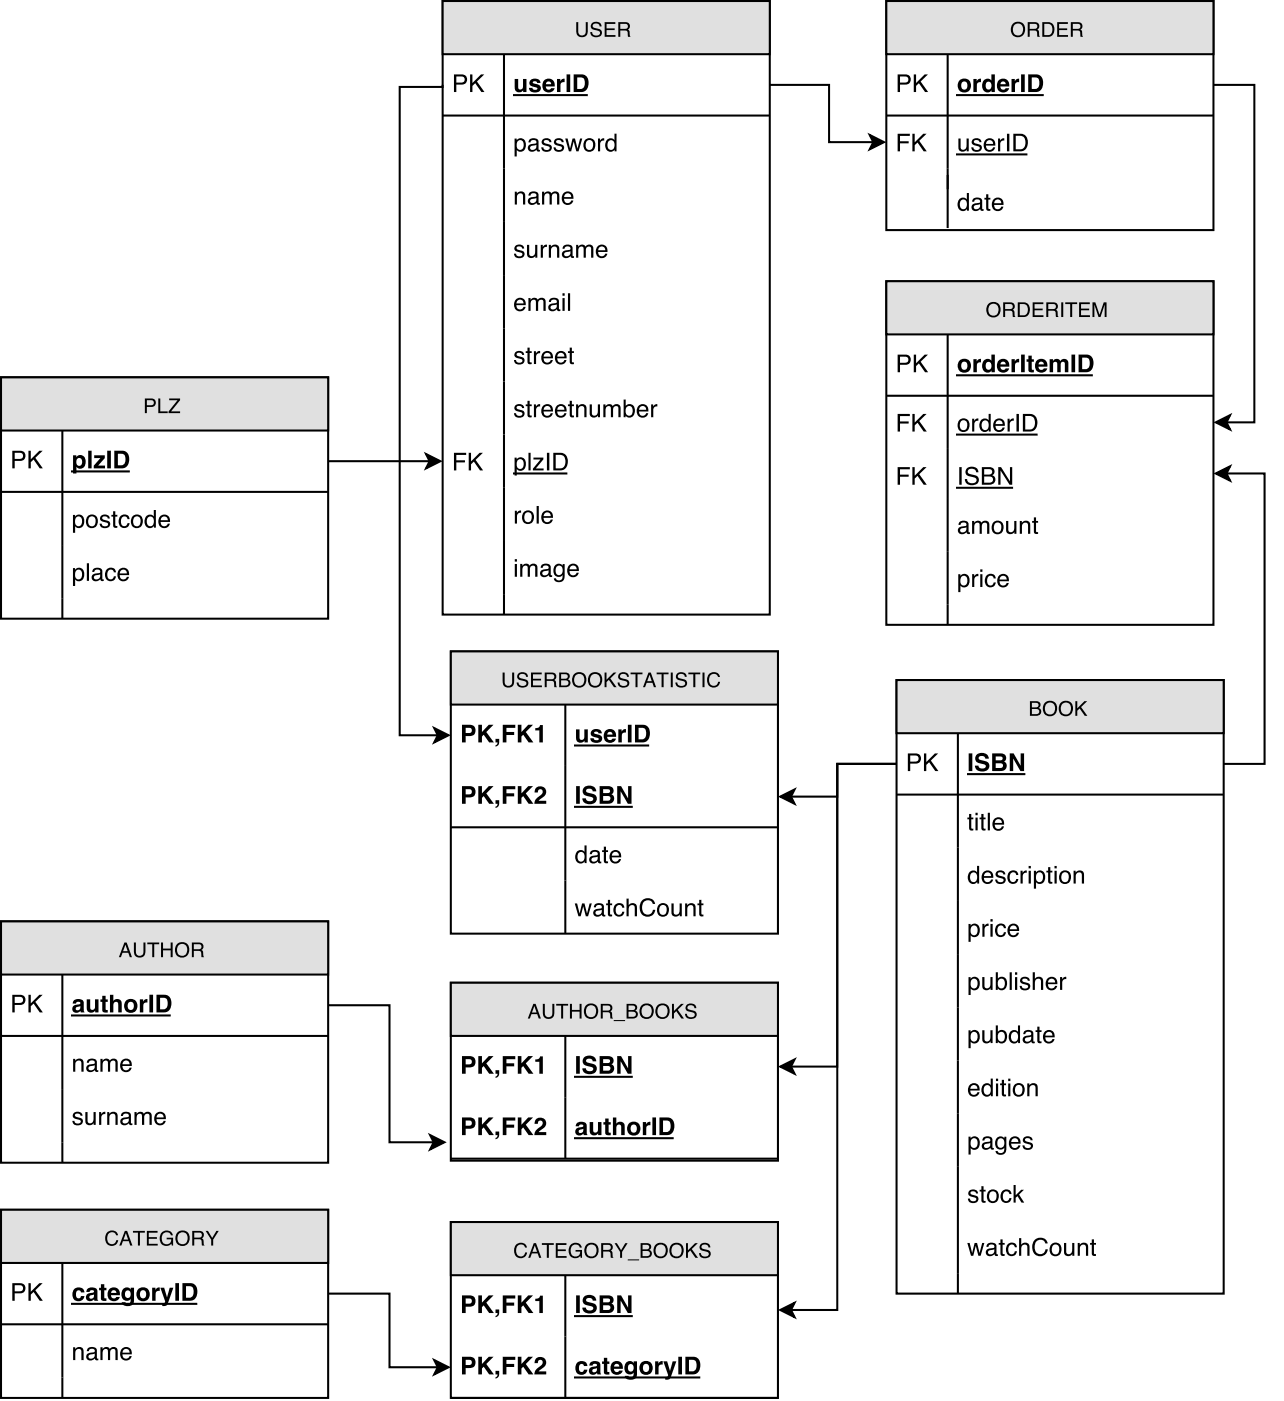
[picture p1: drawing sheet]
<svg xmlns="http://www.w3.org/2000/svg" width="222mm" height="242mm" viewBox="0 0 222 242" stroke-linecap="round" stroke-linejoin="round" font-family="sans-serif">
<path d="M76.4 .2h56.4v105.8h-56.4z" fill="none" stroke="#000" stroke-width=".35"/>
<path d="M76.4 .2h56.4v9.1h-56.4z" fill="#e0e0e0"/>
<path d="M76.4 .2h56.4v9.1h-56.4zM76.4 19.9h56.4M87 9.3v96.7M88.5 16.4h12.7M88.5 81.7h9.2" fill="none" stroke="#000" stroke-width=".35"/>
<g fill="#000">
<path d="M78.3 12.8h1.4a.88 .88 0 0 1 .9 .9 .88 .88 0 0 1-.9 .9h-1v1.3h-.4zM78.7 13.2v1h.9a.53 .53 0 0 0 .6-.5 .53 .53 0 0 0-.6-.5zM81.1 12.8h.4v1.5l1.5-1.5h.6l-1.3 1.3 1.3 1.8h-.5l-1.1-1.5-.5 .4v1.1h-.4z"/>
<path d="M88.8 13.6h.6v1.4a.43 .43 0 0 0 .5 .4 .43 .43 0 0 0 .3-.6v-1.2h.6v2.3h-.5v-.3a.8 .8 0 0 1-1 .3 .8 .8 0 0 1-.5-.9zM91.6 13.8a1.05 1.05 0 0 1 1.7 .5h-.6a.37 .37 0 0 0-.4-.3 .37 .37 0 0 0-.4 .3l.1 .1a1.32 1.32 0 0 1 1.3 .8 1.07 1.07 0 0 1-1 .8 1.07 1.07 0 0 1-1-.8h.6a.44 .44 0 0 0 .4 .3 .44 .44 0 0 0 .4-.3l-.1-.1a1.36 1.36 0 0 1-1.3-.8zM94.3 14.2l-.1 .3h.9a.46 .46 0 0 0-.3-.4 .46 .46 0 0 0-.5 .1zM93.9 13.9a1.09 1.09 0 0 1 1.3-.2 1.09 1.09 0 0 1 .5 1.2h-1.5a.49 .49 0 0 0 .3 .5 .49 .49 0 0 0 .6-.2h.6a1.11 1.11 0 0 1-1.5 .7 1.11 1.11 0 0 1-.6-1.5zM96.1 13.6h.6v.4a.7 .7 0 0 1 .7-.4v.6a.6 .6 0 0 0-.7 .6v1.1h-.6zM97.8 12.8h.6v3.1h-.6zM99.6 13.4v1.9a1.07 1.07 0 0 0 1.1-.3 1.07 1.07 0 0 0 .1-1.2 .58 .58 0 0 0-.6-.4zM99 12.8h1.3a1.42 1.42 0 0 1 1.2 2l-.1 .3a1.14 1.14 0 0 1-1.1 .8h-1.3z"/>
<path d="M99.4 3.8h.4v1.6a.65 .65 0 0 0 .6 .7 .65 .65 0 0 0 .7-.7v-1.6h.3v1.4a1.01 1.01 0 0 1-1 1.2 1.01 1.01 0 0 1-1-1.2zM102.2 4a.99 .99 0 0 1 1.6 .6h-.3a.63 .63 0 0 0-.6-.5 .63 .63 0 0 0-.6 .4l.1 .2a2.07 2.07 0 0 1 1.4 .7 1.01 1.01 0 0 1-.7 1 1.01 1.01 0 0 1-1.1-.4l-.2-.5h.4a.71 .71 0 0 0 .6 .6 .71 .71 0 0 0 .7-.4 1.01 1.01 0 0 0-1.1-.6 .64 .64 0 0 1-.5-.5 .64 .64 0 0 1 .3-.6zM104.3 3.8h1.9v.3h-1.5v.8h1.4v.3h-1.4v.8h1.5v.3h-1.9zM107 4.1v.9h.8a.44 .44 0 0 0 .5-.4 .44 .44 0 0 0-.4-.5zM106.7 3.8h1.2a.69 .69 0 0 1 .8 .5 .69 .69 0 0 1-.4 .8 1.37 1.37 0 0 1 .4 1.1l.1 .1h-.4l-.1-.7a.39 .39 0 0 0-.5-.3h-.8v1h-.3z"/>
<path d="M88.8 33.1h.4v.3a.78 .78 0 0 1 .9-.4 .78 .78 0 0 1 .5 .9v1.4h-.4v-1.4a.55 .55 0 0 0-.6-.5 .55 .55 0 0 0-.4 .7v1.2h-.4zM91.5 34.5a.48 .48 0 0 0 .3 .6 .48 .48 0 0 0 .6-.3l.1-.6zM91.3 33.3a.96 .96 0 0 1 1.6 .3v1.3l.3 .1v.3a.42 .42 0 0 1-.6-.3 .77 .77 0 0 1-1 .3 .77 .77 0 0 1-.4-1l.4-.2 .9-.3a.5 .5 0 0 0-.4-.5 .5 .5 0 0 0-.6 .4h-.3zM93.5 33.1h.4v.3a.72 .72 0 0 1 1.2 0 .73 .73 0 0 1 .9-.4 .73 .73 0 0 1 .5 .8v1.5h-.4v-1.6a.48 .48 0 0 0-.6-.3 .48 .48 0 0 0-.3 .6v1.3h-.4v-1.5a.46 .46 0 0 0-.4-.5 .46 .46 0 0 0-.5 .5v1.5h-.4zM97.2 33.3a1.01 1.01 0 0 1 1.3-.2 1.01 1.01 0 0 1 .4 1.2h-1.6a.63 .63 0 0 0 .5 .7 .63 .63 0 0 0 .8-.4h.3a1.04 1.04 0 0 1-1.3 .7 1.04 1.04 0 0 1-.6-1.4zM97.5 33.5l-.2 .5h1.3a.61 .61 0 0 0-.4-.6 .61 .61 0 0 0-.7 .1z"/>
<path d="M89.3 24.3a.95 .95 0 0 0 .5 1.6 .89 .89 0 0 0 .6-.9 .89 .89 0 0 0-.6-.8zM88.8 23.9h.4v.3a.9 .9 0 0 1 1.1-.3 .9 .9 0 0 1 .4 1.1 .93 .93 0 0 1-.4 1 .93 .93 0 0 1-1.1-.1v1.1h-.4zM91.5 25.3a.48 .48 0 0 0 .3 .6 .48 .48 0 0 0 .6-.2l.1-.7zM91.3 24.1a.96 .96 0 0 1 1.6 .3v1.4h.3v.3a.42 .42 0 0 1-.6-.3 .77 .77 0 0 1-1 .4 .77 .77 0 0 1-.4-1l.4-.3 .9-.2a.5 .5 0 0 0-.4-.6 .5 .5 0 0 0-.6 .5h-.3zM93.7 24a.89 .89 0 0 1 1.4 .5h-.3a.51 .51 0 0 0-.5-.4 .51 .51 0 0 0-.5 .3l.2 .3a1.84 1.84 0 0 1 1.2 .6 .9 .9 0 0 1-.8 .9 .9 .9 0 0 1-1-.8h.3a.54 .54 0 0 0 .6 .5 .54 .54 0 0 0 .5-.5l-.1-.1a1.43 1.43 0 0 1-1.2-.8zM95.8 24a.89 .89 0 0 1 1.5 .5h-.4a.51 .51 0 0 0-.4-.4 .51 .51 0 0 0-.6 .3l.2 .3a1.84 1.84 0 0 1 1.2 .6 .9 .9 0 0 1-.8 .9 .9 .9 0 0 1-1-.8h.4a.54 .54 0 0 0 .5 .5 .54 .54 0 0 0 .5-.5l-.1-.1a1.43 1.43 0 0 1-1.2-.8zM97.5 23.9h.4l.5 1.7 .4-1.7h.4l.4 1.7 .5-1.7h.4l-.7 2.2h-.4l-.4-1.7-.4 1.7h-.4zM101.3 24.3a.94 .94 0 0 0 .4 1.6 .94 .94 0 0 0 .5-1.4 .62 .62 0 0 0-.9-.2zM100.9 24.2a1.06 1.06 0 0 1 1.4-.2 1.06 1.06 0 0 1 .4 1.3 1.05 1.05 0 0 1-1.3 .8 1.05 1.05 0 0 1-.7-1.4zM103.2 23.9h.3v.4a.64 .64 0 0 1 .8-.4l-.1 .3a.57 .57 0 0 0-.6 .6v1.3h-.4zM105 24.4a.85 .85 0 0 0-.2 .9 .85 .85 0 0 0 .8 .5 .93 .93 0 0 0 .4-.8 .93 .93 0 0 0-.6-.8zM104.9 24l.6-.1 .5 .3v-1.1h.4v3h-.4v-.3a.91 .91 0 0 1-1.1 .3 .91 .91 0 0 1-.5-1.1l.1-.5z"/>
<path d="M89 42.4a.89 .89 0 0 1 1.4 .5h-.3a.51 .51 0 0 0-.5-.4 .51 .51 0 0 0-.5 .3l.2 .2a1.84 1.84 0 0 1 1.2 .6 .9 .9 0 0 1-.9 1 .9 .9 0 0 1-.9-.8h.3a.54 .54 0 0 0 .6 .4 .54 .54 0 0 0 .5-.5l-.1-.1a1.43 1.43 0 0 1-1.3-.7zM90.9 42.2h.4v1.5a.52 .52 0 0 0 .6 .5 .52 .52 0 0 0 .4-.7v-1.3h.4v2.2h-.3v-.3a.77 .77 0 0 1-.9 .4 .77 .77 0 0 1-.6-.8zM93.3 42.2h.4v.4a.64 .64 0 0 1 .7-.4l-.1 .4a.57 .57 0 0 0-.6 .6v1.2h-.4zM94.7 42.2h.3v.4a.78 .78 0 0 1 1-.4 .78 .78 0 0 1 .5 .8v1.4h-.4v-1.3a.55 .55 0 0 0-.6-.6 .55 .55 0 0 0-.4 .8v1.1h-.4zM97.4 43.7a.48 .48 0 0 0 .3 .5 .48 .48 0 0 0 .6-.2l.1-.7zM97.2 42.5a.96 .96 0 0 1 1.6 .3v1.3l.2 .1v.3a.42 .42 0 0 1-.6-.3 .77 .77 0 0 1-1 .3 .77 .77 0 0 1-.4-1l.4-.3 1-.2a.5 .5 0 0 0-.4-.5 .5 .5 0 0 0-.6 .4h-.3zM99.4 42.2h.4v.4a.72 .72 0 0 1 1.2-.1 .73 .73 0 0 1 .9-.3 .73 .73 0 0 1 .5 .8v1.4h-.4v-1.5a.48 .48 0 0 0-.6-.4 .48 .48 0 0 0-.3 .7v1.2h-.4v-1.4a.46 .46 0 0 0-.5-.5 .46 .46 0 0 0-.4 .5v1.4h-.4zM103.1 42.5a1.01 1.01 0 0 1 1.2-.2 1.01 1.01 0 0 1 .5 1.2h-1.6a.63 .63 0 0 0 .5 .7 .63 .63 0 0 0 .7-.4h.4a1.04 1.04 0 0 1-1.4 .7 1.04 1.04 0 0 1-.6-1.4zM103.4 42.7l-.2 .5h1.2a.61 .61 0 0 0-.3-.6 .61 .61 0 0 0-.7 .1z"/>
<path d="M89 51.7a1.01 1.01 0 0 1 1.2-.2 1.01 1.01 0 0 1 .5 1.1h-1.6a.63 .63 0 0 0 .5 .8 .63 .63 0 0 0 .7-.5h.4a1.04 1.04 0 0 1-1.4 .7 1.04 1.04 0 0 1-.6-1.4zM89.3 51.9l-.2 .4h1.2a.61 .61 0 0 0-.3-.6 .61 .61 0 0 0-.7 .2zM91.2 51.4h.3v.3a.72 .72 0 0 1 1.3 0 .73 .73 0 0 1 .9-.3 .73 .73 0 0 1 .5 .7v1.5h-.4v-1.5a.48 .48 0 0 0-.6-.4 .48 .48 0 0 0-.3 .6v1.3h-.4v-1.4a.46 .46 0 0 0-.5-.5 .46 .46 0 0 0-.4 .5l-.1 1.4h-.3zM95 52.8a.48 .48 0 0 0 .3 .6 .48 .48 0 0 0 .6-.2l.2-.7zM94.8 51.6a.96 .96 0 0 1 1.6 .4v1.3l.3 .1v.2a.42 .42 0 0 1-.6-.3 .77 .77 0 0 1-1 .4 .77 .77 0 0 1-.4-1l.4-.3 1-.2a.5 .5 0 0 0-.5-.6 .5 .5 0 0 0-.5 .5h-.4zM97 51.4h.4v2.2h-.4zM97 50.6h.4v.4h-.4zM98 50.6h.4v3h-.4z"/>
<path d="M78.3 78.1h2.1v.4h-1.7v.9h1.5v.4h-1.5v1.3h-.4zM80.9 78.1h.4v1.5l1.5-1.5h.5l-1.2 1.2 1.3 1.8h-.6l-1-1.5-.5 .5v1h-.4z"/>
<path d="M89 60.7a.89 .89 0 0 1 1.4 .5h-.3a.51 .51 0 0 0-.5-.4 .51 .51 0 0 0-.5 .3l.2 .3a1.84 1.84 0 0 1 1.2 .6 .9 .9 0 0 1-.9 .9 .9 .9 0 0 1-.9-.8h.3a.54 .54 0 0 0 .6 .5 .54 .54 0 0 0 .5-.5l-.1-.1a1.43 1.43 0 0 1-1.3-.8zM91 60h.4v.6h.3v.3h-.3v1.4l.1 .2h.2v.3a.53 .53 0 0 1-.7-.4v-1.5h-.3v-.3h.3zM92.1 60.6h.4v.4a.64 .64 0 0 1 .7-.5v.4a.57 .57 0 0 0-.7 .6v1.3h-.4zM93.7 60.9a1.01 1.01 0 0 1 1.2-.2 1.01 1.01 0 0 1 .5 1.1h-1.6a.63 .63 0 0 0 .5 .7 .63 .63 0 0 0 .7-.4h.4a1.04 1.04 0 0 1-1.4 .7 1.04 1.04 0 0 1-.6-1.4zM94 61l-.2 .5h1.2a.61 .61 0 0 0-.3-.6 .61 .61 0 0 0-.7 .1zM96 60.9a1.01 1.01 0 0 1 1.3-.2 1.01 1.01 0 0 1 .5 1.1h-1.7a.63 .63 0 0 0 .5 .7 .63 .63 0 0 0 .8-.4h.3a1.04 1.04 0 0 1-1.3 .7 1.04 1.04 0 0 1-.6-1.4zM96.3 61l-.1 .5h1.2a.61 .61 0 0 0-.4-.6 .61 .61 0 0 0-.7 .1zM98.3 60h.4v.6h.3v.3h-.3v1.4l.1 .2h.2v.3a.53 .53 0 0 1-.7-.4v-1.5h-.3v-.3h.3z"/>
<path d="M89 69.9a.89 .89 0 0 1 1.4 .5h-.3a.51 .51 0 0 0-.5-.4 .51 .51 0 0 0-.5 .3l.2 .2a1.84 1.84 0 0 1 1.2 .6 .9 .9 0 0 1-.9 1 .9 .9 0 0 1-.9-.8h.3a.54 .54 0 0 0 .6 .4 .54 .54 0 0 0 .5-.5h-.1a1.43 1.43 0 0 1-1.3-.8zM91 69.1h.4v.7h.3v.3h-.3v1.4l.1 .2h.2v.3a.53 .53 0 0 1-.7-.5v-1.4h-.3v-.3h.3zM92.1 69.8h.4v.3a.64 .64 0 0 1 .7-.4v.4a.57 .57 0 0 0-.7 .6v1.3h-.4zM93.7 70a1.01 1.01 0 0 1 1.2-.2 1.01 1.01 0 0 1 .5 1.2h-1.6a.63 .63 0 0 0 .5 .7 .63 .63 0 0 0 .7-.4h.4a1.04 1.04 0 0 1-1.4 .7 1.04 1.04 0 0 1-.6-1.4zM94 70.2l-.2 .5h1.2a.61 .61 0 0 0-.3-.6 .61 .61 0 0 0-.7 .1zM96 70a1.01 1.01 0 0 1 1.3-.2 1.01 1.01 0 0 1 .5 1.2h-1.7a.63 .63 0 0 0 .5 .7 .63 .63 0 0 0 .8-.4h.3a1.04 1.04 0 0 1-1.3 .7 1.04 1.04 0 0 1-.6-1.4zM96.3 70.2l-.1 .5h1.2a.61 .61 0 0 0-.4-.6 .61 .61 0 0 0-.7 .1zM98.3 69.1h.4v.7h.3v.3h-.3v1.4l.1 .2h.2v.3a.53 .53 0 0 1-.7-.5v-1.4h-.3v-.3h.3zM99.4 69.8h.4v.3a.78 .78 0 0 1 .9-.4 .78 .78 0 0 1 .5 .8v1.5h-.4v-1.4a.55 .55 0 0 0-.6-.5 .55 .55 0 0 0-.4 .7v1.2h-.4zM101.7 69.8h.4v1.4a.52 .52 0 0 0 .6 .5 .52 .52 0 0 0 .4-.7l.1-1.2h.3v2.2h-.3v-.4a.77 .77 0 0 1-.9 .4 .77 .77 0 0 1-.6-.7zM104.1 69.8h.4v.3a.72 .72 0 0 1 1.2 0 .73 .73 0 0 1 .9-.4 .73 .73 0 0 1 .5 .8v1.5h-.4v-1.6a.48 .48 0 0 0-.6-.3 .48 .48 0 0 0-.3 .6v1.3h-.4v-1.5a.46 .46 0 0 0-.5-.5 .46 .46 0 0 0-.4 .5v1.5h-.4zM107.6 68.9h.4v1.1a.91 .91 0 0 1 1.1-.2 .91 .91 0 0 1 .4 1 .93 .93 0 0 1-.4 1.1 .93 .93 0 0 1-1.2-.2v.3h-.3zM108.1 70.2a.86 .86 0 0 0-.1 1 .86 .86 0 0 0 .8 .5 .94 .94 0 0 0-.2-1.7zM110.1 70a1.01 1.01 0 0 1 1.3-.2 1.01 1.01 0 0 1 .5 1.2h-1.6a.63 .63 0 0 0 .4 .7 .63 .63 0 0 0 .8-.4h.3a1.04 1.04 0 0 1-1.3 .7 1.04 1.04 0 0 1-.6-1.4zM110.5 70.2l-.2 .5h1.2a.61 .61 0 0 0-.4-.6 .61 .61 0 0 0-.6 .1zM112.3 69.8h.4v.3a.64 .64 0 0 1 .7-.4v.4a.57 .57 0 0 0-.7 .6v1.3h-.4z"/>
<path d="M88.8 97.3h.4v2.2h-.4zM88.8 96.4h.4v.5h-.4zM89.8 97.3h.3v.3a.72 .72 0 0 1 1.3 0 .73 .73 0 0 1 .8-.4 .73 .73 0 0 1 .5 .8v1.5h-.4v-1.6a.48 .48 0 0 0-.5-.3 .48 .48 0 0 0-.4 .6v1.3h-.3v-1.5a.46 .46 0 0 0-.5-.5 .46 .46 0 0 0-.5 .6v1.4h-.3zM93.6 98.7a.48 .48 0 0 0 .3 .6 .48 .48 0 0 0 .6-.3l.2-.6zM93.4 97.5a.96 .96 0 0 1 1.6 .3v1.4h.3v.3a.42 .42 0 0 1-.6-.3 .77 .77 0 0 1-1 .3 .77 .77 0 0 1-.4-.9l.4-.3 .9-.3a.5 .5 0 0 0-.4-.5 .5 .5 0 0 0-.6 .4h-.3zM95.8 97.5a.83 .83 0 0 1 1.3 .1v-.3h.3v2a.97 .97 0 0 1-.7 1.1 .97 .97 0 0 1-1.1-.6h.3a.64 .64 0 0 0 .9 .2 .64 .64 0 0 0 .3-.8 .9 .9 0 0 1-1.1 .2 .9 .9 0 0 1-.5-1zM96.1 97.7a.92 .92 0 0 0 .3 1.5 .85 .85 0 0 0 .7-.8 .85 .85 0 0 0-.6-.8zM98.2 97.6a1.01 1.01 0 0 1 1.2-.3 1.01 1.01 0 0 1 .5 1.2h-1.6a.63 .63 0 0 0 .4 .7 .63 .63 0 0 0 .8-.4h.4a1.04 1.04 0 0 1-1.4 .7 1.04 1.04 0 0 1-.6-1.4zM98.5 97.7l-.2 .5h1.2a.61 .61 0 0 0-.4-.6 .61 .61 0 0 0-.6 .1z"/>
<path d="M88.8 88.1h.4v.4a.64 .64 0 0 1 .7-.4v.3a.57 .57 0 0 0-.7 .6v1.3h-.4zM90.7 88.5a.94 .94 0 0 0 .4 1.6 .94 .94 0 0 0 .5-1.4 .62 .62 0 0 0-.9-.2zM90.4 88.4a1.06 1.06 0 0 1 1.3-.2 1.06 1.06 0 0 1 .4 1.3 1.05 1.05 0 0 1-1.3 .9 1.05 1.05 0 0 1-.7-1.5zM92.6 87.3h.4v3h-.4zM93.7 88.4a1.01 1.01 0 0 1 1.2-.2 1.01 1.01 0 0 1 .5 1.1h-1.6a.63 .63 0 0 0 .5 .8 .63 .63 0 0 0 .7-.5h.4a1.04 1.04 0 0 1-1.4 .7 1.04 1.04 0 0 1-.6-1.4zM94 88.6l-.2 .4h1.2a.61 .61 0 0 0-.3-.6 .61 .61 0 0 0-.7 .2z"/>
<path d="M89.3 79.4a.95 .95 0 0 0 .5 1.5 .89 .89 0 0 0 .6-.9 .89 .89 0 0 0-.6-.8zM88.8 78.9h.4v.3a.9 .9 0 0 1 1.1-.2 .9 .9 0 0 1 .4 1 .93 .93 0 0 1-.4 1.1 .93 .93 0 0 1-1.1-.2v1.1h-.4zM91.2 78.1h.4v3h-.4zM92 78.9h1.8v.3l-1.3 1.6h1.3v.3h-1.9v-.3l1.4-1.5h-1.3zM94.4 78.1h.4v3h-.4zM95.9 78.5v2.3h.7a1.21 1.21 0 0 0 1-1.1 1.21 1.21 0 0 0-.7-1.2zM95.5 78.1a2.54 2.54 0 0 1 2 .3 1.73 1.73 0 0 1-.4 2.7h-1.6z"/>
</g>
<path d="M.2 65.1h56.4v41.6h-56.4z" fill="#fff"/>
<path d="M.2 65.1h56.4v41.6h-56.4z" fill="none" stroke="#000" stroke-width=".35"/>
<path d="M.2 65.1h56.4v9.2h-56.4z" fill="#e0e0e0"/>
<path d="M.2 65.1h56.4v9.2h-56.4zM10.8 74.3v32.4M56.6 79.6h17.5M73.5 78.3l2.5 1.3-2.5 1.2 .6-1.2zM.2 84.8h56.4M12.3 81.3h9.9" fill="none" stroke="#000" stroke-width=".35"/>
<g fill="#000">
<path d="M73.5 78.3l2.5 1.3-2.5 1.2 .6-1.2z"/>
<path d="M2.1 77.7h1.4a.88 .88 0 0 1 .9 .9 .88 .88 0 0 1-.9 .9h-1v1.3h-.4zM2.5 78.1v1.1h.9a.53 .53 0 0 0 .6-.6 .53 .53 0 0 0-.6-.5zM4.9 77.7h.4v1.5l1.5-1.5h.6l-1.3 1.3 1.3 1.8h-.5l-1.1-1.5-.5 .4v1.1h-.4z"/>
<path d="M13.3 79.1a.7 .7 0 0 0-.1 .8 .7 .7 0 0 0 .6 .4 .74 .74 0 0 0 .4-.7 .74 .74 0 0 0-.5-.6zM12.6 78.5h.6v.4a.91 .91 0 0 1 1.1-.3 .91 .91 0 0 1 .5 1 .92 .92 0 0 1-.5 1.1 .92 .92 0 0 1-1.1-.2v1.2h-.6zM15.2 77.7h.6v3.1h-.6zM16.3 78.5h1.8v.5l-1.2 1.3h1.2v.5h-1.9v-.5l1.1-1.3h-1zM18.5 77.7h.6v3.1h-.6zM20.3 78.3v2a1.07 1.07 0 0 0 1.2-.4 1.07 1.07 0 0 0 .1-1.2 .58 .58 0 0 0-.7-.4zM19.7 77.7h1.3a1.42 1.42 0 0 1 1.2 2v.3a1.14 1.14 0 0 1-1.2 .8h-1.3z"/>
<path d="M25 68.7h1.1a.73 .73 0 0 1 .8 .8 .73 .73 0 0 1-.8 .7h-.8v1.1h-.3zM25.3 69v.9h.7a.44 .44 0 0 0 .5-.4 .44 .44 0 0 0-.5-.5zM27.3 68.7h.4v2.3h1.2v.3h-1.6zM29.2 68.7h1.9v.3l-1.6 2h1.6v.3h-2v-.3l1.5-2h-1.4z"/>
<path d="M13.1 89.2a.95 .95 0 0 0 .5 1.6 .89 .89 0 0 0 .6-.9 .89 .89 0 0 0-.6-.8zM12.6 88.8h.4v.3a.9 .9 0 0 1 1.1-.3 .9 .9 0 0 1 .4 1.1 .93 .93 0 0 1-.4 1.1 .93 .93 0 0 1-1.1-.2v1.1h-.4zM15.5 89.2a.94 .94 0 0 0 .4 1.6 .94 .94 0 0 0 .5-1.4 .62 .62 0 0 0-.9-.2zM15.1 89.1a1.06 1.06 0 0 1 1.4-.2 1.06 1.06 0 0 1 .4 1.3 1.05 1.05 0 0 1-1.4 .9 1.05 1.05 0 0 1-.6-1.5zM17.5 88.9a.89 .89 0 0 1 1.4 .5h-.3a.51 .51 0 0 0-.5-.3 .51 .51 0 0 0-.5 .3l.2 .2a1.84 1.84 0 0 1 1.2 .6 .9 .9 0 0 1-.8 .9 .9 .9 0 0 1-1-.8h.3a.54 .54 0 0 0 .6 .5 .54 .54 0 0 0 .5-.5l-.1-.1a1.43 1.43 0 0 1-1.2-.8zM19.5 88.2h.4v.6h.3v.3h-.3v1.5l.1 .1h.2v.3a.53 .53 0 0 1-.7-.4v-1.5h-.3v-.3h.3zM20.8 89.1a.91 .91 0 0 1 .9-.3 .91 .91 0 0 1 .7 .7h-.4a.57 .57 0 0 0-.7-.4 .57 .57 0 0 0-.4 .7 .66 .66 0 0 0 .1 .7 .66 .66 0 0 0 .8 .1l.2-.4h.4a.96 .96 0 0 1-1.1 .9 .96 .96 0 0 1-.8-1.1zM23.2 89.2a.94 .94 0 0 0 .4 1.6 .94 .94 0 0 0 .6-1.4 .62 .62 0 0 0-1-.2zM22.9 89.1a1.06 1.06 0 0 1 1.3-.2 1.06 1.06 0 0 1 .4 1.3 1.05 1.05 0 0 1-1.3 .9 1.05 1.05 0 0 1-.7-1.5zM25.5 89.3a.85 .85 0 0 0-.2 .9 .85 .85 0 0 0 .8 .5 .93 .93 0 0 0 .4-.8 .93 .93 0 0 0-.5-.8zM25.4 88.9l.6-.1 .5 .3v-1.1h.4v3h-.3v-.3a.91 .91 0 0 1-1.2 .3 .91 .91 0 0 1-.5-1l.1-.6zM27.6 89.1a1.01 1.01 0 0 1 1.2-.2 1.01 1.01 0 0 1 .5 1.1h-1.6a.63 .63 0 0 0 .5 .8 .63 .63 0 0 0 .7-.5h.4a1.04 1.04 0 0 1-1.4 .7 1.04 1.04 0 0 1-.5-1.4zM27.9 89.3l-.2 .4h1.3a.61 .61 0 0 0-.4-.6 .61 .61 0 0 0-.7 .2z"/>
<path d="M13.1 98.4a.95 .95 0 0 0 .5 1.5 .89 .89 0 0 0 .6-.8 .89 .89 0 0 0-.6-.9zM12.6 98h.4v.3a.9 .9 0 0 1 1.1-.3 .9 .9 0 0 1 .4 1 .93 .93 0 0 1-.4 1.1 .93 .93 0 0 1-1.1-.2v1.2h-.4zM15 97.2h.4v3h-.4zM16.2 99.4a.48 .48 0 0 0 .4 .6 .48 .48 0 0 0 .5-.3l.2-.6zM16 98.2a.96 .96 0 0 1 1.7 .3v1.4h.2v.3a.42 .42 0 0 1-.6-.3 .77 .77 0 0 1-1 .3 .77 .77 0 0 1-.4-.9l.4-.3 1-.3a.5 .5 0 0 0-.5-.5 .5 .5 0 0 0-.5 .5h-.4zM18.4 98.2a.91 .91 0 0 1 1-.3 .91 .91 0 0 1 .6 .8h-.4a.57 .57 0 0 0-.6-.4 .57 .57 0 0 0-.5 .6 .66 .66 0 0 0 .2 .8 .66 .66 0 0 0 .8 .1l.1-.4h.4a.96 .96 0 0 1-1.1 .8 .96 .96 0 0 1-.8-1.1zM20.5 98.3a1.01 1.01 0 0 1 1.3-.3 1.01 1.01 0 0 1 .5 1.2h-1.6a.63 .63 0 0 0 .4 .7 .63 .63 0 0 0 .8-.4h.3a1.04 1.04 0 0 1-1.3 .7 1.04 1.04 0 0 1-.6-1.4zM20.9 98.4l-.2 .5h1.2a.61 .61 0 0 0-.4-.6 .61 .61 0 0 0-.6 .1z"/>
</g>
<path d="M152.9 .2h56.5v39.5h-56.5z" fill="#fff"/>
<path d="M152.9 .2h56.5v39.5h-56.5z" fill="none" stroke="#000" stroke-width=".35"/>
<path d="M152.9 .2h56.5v9.1h-56.5z" fill="#e0e0e0"/>
<path d="M152.9 .2h56.5v9.1h-56.5zM152.9 19.9h56.5M163.5 9.3v23.3M165.1 16.4h14.8M209.4 14.6h7v58.2h-4.8M165.1 26.6h12M209.8 72.8l2.4-1.2-.6 1.2 .6 1.3z" fill="none" stroke="#000" stroke-width=".35"/>
<g fill="#000">
<path d="M209.8 72.8l2.4-1.2-.6 1.2 .6 1.3z"/>
<path d="M154.9 12.8h1.3a.88 .88 0 0 1 .9 .9 .88 .88 0 0 1-.9 .9h-.9v1.3h-.4zM155.3 13.2v1h.8a.53 .53 0 0 0 .6-.5 .53 .53 0 0 0-.6-.5zM157.7 12.8h.4v1.5l1.4-1.5h.6l-1.3 1.3 1.3 1.8h-.5l-1.1-1.5-.4 .4v1.1h-.4z"/>
<path d="M166 14.2a.69 .69 0 0 0-.1 .9 .69 .69 0 0 0 .8 .3 .69 .69 0 0 0 .2-.9 .69 .69 0 0 0-.8-.4zM165.2 14.8a1.2 1.2 0 0 1 2.4 0 1.2 1.2 0 0 1-2.4 0zM168 13.6h.5v.4a.7 .7 0 0 1 .8-.4v.6a.6 .6 0 0 0-.8 .6v1.1h-.5zM169.7 13.9a.83 .83 0 0 1 1.4 0v-1.1h.6v3.1h-.6v-.3a.91 .91 0 0 1-1.1 .2 .91 .91 0 0 1-.5-1zM170.3 14.2a.67 .67 0 0 0-.2 .8 .67 .67 0 0 0 .7 .4 .71 .71 0 0 0 .3-.8 .71 .71 0 0 0-.7-.5zM172.8 14.2l-.2 .3h.9a.46 .46 0 0 0-.2-.4 .46 .46 0 0 0-.5 .1zM172.3 13.9a1.09 1.09 0 0 1 1.3-.2 1.09 1.09 0 0 1 .5 1.2h-1.5a.49 .49 0 0 0 .3 .5 .49 .49 0 0 0 .6-.2h.6a1.11 1.11 0 0 1-1.4 .7 1.11 1.11 0 0 1-.7-1.5zM174.5 13.6h.6v.4a.7 .7 0 0 1 .7-.4v.6a.6 .6 0 0 0-.7 .6v1.1h-.6zM176.2 12.8h.6v3.1h-.6zM178 13.4v1.9a1.07 1.07 0 0 0 1.2-.3 1.07 1.07 0 0 0 .1-1.2 .58 .58 0 0 0-.7-.4zM177.4 12.8h1.3a1.42 1.42 0 0 1 1.2 2l-.1 .3a1.14 1.14 0 0 1-1.1 .8h-1.3z"/>
<path d="M174.8 4a1.3 1.3 0 0 1 1.8 .1 1.3 1.3 0 0 1 .1 1.7 1.28 1.28 0 0 1-1.7 .5 1.28 1.28 0 0 1-.5-1.8zM175 4.3a1.01 1.01 0 0 0-.1 1.3 1.01 1.01 0 0 0 1.3 .4 1.06 1.06 0 0 0 .3-1.3 1.06 1.06 0 0 0-1.1-.6zM177.7 4.1v.9h.8a.44 .44 0 0 0 .5-.4 .44 .44 0 0 0-.5-.5zM177.3 3.8h1.2a.69 .69 0 0 1 .8 .5 .69 .69 0 0 1-.3 .8 1.37 1.37 0 0 1 .4 1.1v.1h-.4l-.1-.7a.39 .39 0 0 0-.5-.3h-.7v1h-.4zM180.2 4.1v2h.6a.99 .99 0 0 0 .8-1 .99 .99 0 0 0-.8-1zM179.8 3.8h1.1a1.28 1.28 0 0 1 1 1.3 1.28 1.28 0 0 1-1 1.2h-1.1zM182.4 3.8h1.9v.3h-1.6v.8h1.4v.3h-1.4v.8h1.6v.3h-1.9zM185.1 4.1v.9h.8a.44 .44 0 0 0 .5-.4 .44 .44 0 0 0-.5-.5zM184.8 3.8h1.1a.69 .69 0 0 1 .8 .5 .69 .69 0 0 1-.3 .8 1.37 1.37 0 0 1 .4 1.1l.1 .1h-.5v-.7a.39 .39 0 0 0-.5-.3h-.8v1h-.3z"/>
<path d="M154.9 23.1h2.1v.3h-1.7v1h1.5v.3h-1.5v1.4h-.4zM157.4 23.1h.4v1.4l1.5-1.4h.6l-1.3 1.2 1.3 1.8h-.5l-1.1-1.5-.5 .4v1.1h-.4z"/>
<path d="M165.4 23.9h.3v1.5a.52 .52 0 0 0 .7 .4 .52 .52 0 0 0 .4-.6v-1.3h.3v2.2h-.3v-.3a.77 .77 0 0 1-.9 .3 .77 .77 0 0 1-.5-.7zM167.9 24a.89 .89 0 0 1 1.4 .5h-.3a.51 .51 0 0 0-.5-.4 .51 .51 0 0 0-.5 .3l.2 .3a1.84 1.84 0 0 1 1.2 .6 .9 .9 0 0 1-.8 .9 .9 .9 0 0 1-1-.8h.3a.54 .54 0 0 0 .6 .5 .54 .54 0 0 0 .5-.5l-.1-.1a1.43 1.43 0 0 1-1.2-.8zM170 24.2a1.01 1.01 0 0 1 1.2-.2 1.01 1.01 0 0 1 .5 1.1h-1.6a.63 .63 0 0 0 .5 .8 .63 .63 0 0 0 .7-.5h.4a1.04 1.04 0 0 1-1.4 .7 1.04 1.04 0 0 1-.5-1.4zM170.3 24.4l-.2 .4h1.3a.61 .61 0 0 0-.4-.6 .61 .61 0 0 0-.7 .2zM172.2 23.9h.4v.4a.64 .64 0 0 1 .7-.4v.3a.57 .57 0 0 0-.7 .6v1.3h-.4zM173.7 23.1h.5v3h-.5zM175.3 23.4v2.4h.7a1.21 1.21 0 0 0 1-1.1 1.21 1.21 0 0 0-.7-1.2zM174.8 23.1a2.54 2.54 0 0 1 2.1 .2 1.73 1.73 0 0 1-.5 2.8h-1.6z"/>
</g>
<path d="M152.9 48.5h56.5v59.3h-56.5z" fill="#fff"/>
<path d="M152.9 48.5h56.5v59.3h-56.5z" fill="none" stroke="#000" stroke-width=".35"/>
<path d="M152.9 48.5h56.5v9.2h-56.5z" fill="#e0e0e0"/>
<path d="M152.9 48.5h56.5v9.2h-56.5zM163.5 57.7v50.1M152.9 68.3h56.5M165.1 64.7h23.3M165.1 75h13.8M165.1 84.1h9.5" fill="none" stroke="#000" stroke-width=".35"/>
<g fill="#000">
<path d="M170.6 52.3a1.3 1.3 0 0 1 1.7 .1 1.3 1.3 0 0 1 .2 1.7 1.28 1.28 0 0 1-1.8 .5 1.28 1.28 0 0 1-.4-1.8zM170.8 52.7a1.01 1.01 0 0 0-.2 1.3 1.01 1.01 0 0 0 1.3 .3 1.06 1.06 0 0 0 .4-1.2 1.06 1.06 0 0 0-1.1-.7zM173.4 52.4v.9h.8a.44 .44 0 0 0 .5-.4 .44 .44 0 0 0-.4-.5zM173.1 52.2h1.2a.69 .69 0 0 1 .8 .4 .69 .69 0 0 1-.4 .8 1.37 1.37 0 0 1 .4 1.2l.1 .1h-.4l-.1-.7a.39 .39 0 0 0-.5-.4h-.8v1.1h-.3zM176 52.4v2h.6a.99 .99 0 0 0 .8-1 .99 .99 0 0 0-.8-1zM175.6 52.2h1a1.28 1.28 0 0 1 1.1 1.2 1.28 1.28 0 0 1-1.1 1.3h-1zM178.2 52.2h1.8v.3h-1.5v.7h1.4v.3h-1.4v.9h1.5v.3h-1.8zM180.9 52.4v.9h.8a.44 .44 0 0 0 .5-.4 .44 .44 0 0 0-.5-.5zM180.5 52.2h1.2a.69 .69 0 0 1 .8 .4 .69 .69 0 0 1-.3 .8 1.37 1.37 0 0 1 .4 1.2v.1h-.4l-.1-.7a.39 .39 0 0 0-.4-.4h-.8v1.1h-.4zM183.1 52.2h.4v2.5h-.4zM183.8 52.2h2.1v.3h-.9v2.2h-.3v-2.2h-.9zM186.2 52.2h1.8v.3h-1.5v.7h1.4v.3h-1.4v.9h1.6v.3h-1.9zM188.5 52.2h.5l.7 2.1 .7-2.1h.5v2.5h-.3v-2.2l-.7 2.2h-.4l-.7-2.2v2.2h-.3z"/>
<path d="M154.9 61.2h1.3a.88 .88 0 0 1 .9 .8 .88 .88 0 0 1-.9 .9h-.9v1.3h-.4zM155.3 61.5v1.1h.8a.53 .53 0 0 0 .6-.6 .53 .53 0 0 0-.6-.5zM157.7 61.2h.4v1.4l1.4-1.4h.6l-1.3 1.2 1.3 1.8h-.5l-1.1-1.5-.4 .4v1.1h-.4z"/>
<path d="M154.9 71.4h2.1v.4h-1.7v.9h1.5v.4h-1.5v1.3h-.4zM157.4 71.4h.4v1.5l1.5-1.5h.6l-1.3 1.2 1.3 1.8h-.5l-1.1-1.5-.5 .5v1h-.4z"/>
<path d="M165.9 72.6a.94 .94 0 0 0 .4 1.6 .94 .94 0 0 0 .5-1.4 .62 .62 0 0 0-.9-.2zM165.5 72.5a1.06 1.06 0 0 1 1.3-.2 1.06 1.06 0 0 1 .5 1.3 1.05 1.05 0 0 1-1.4 .9 1.05 1.05 0 0 1-.6-1.5zM167.7 72.2h.4v.4a.64 .64 0 0 1 .7-.4v.4a.57 .57 0 0 0-.7 .6v1.2h-.4zM169.5 72.7a.85 .85 0 0 0-.1 1 .85 .85 0 0 0 .8 .5 .93 .93 0 0 0 .4-.9 .93 .93 0 0 0-.6-.8zM169.4 72.3l.7-.1 .5 .3v-1.1h.3v3h-.3v-.3a.91 .91 0 0 1-1.1 .3 .91 .91 0 0 1-.5-1l.1-.6zM171.7 72.5a1.01 1.01 0 0 1 1.2-.2 1.01 1.01 0 0 1 .5 1.1h-1.6a.63 .63 0 0 0 .4 .8 .63 .63 0 0 0 .8-.5h.4a1.04 1.04 0 0 1-1.4 .8 1.04 1.04 0 0 1-.6-1.5zM172 72.7l-.2 .5h1.2a.61 .61 0 0 0-.4-.7 .61 .61 0 0 0-.6 .2zM173.8 72.2h.4v.4a.64 .64 0 0 1 .7-.4v.4a.57 .57 0 0 0-.7 .6v1.2h-.4zM175.4 71.4h.4v3h-.4zM176.9 71.8v2.3h.7a1.21 1.21 0 0 0 1-1.1 1.21 1.21 0 0 0-.7-1.2zM176.5 71.4a2.54 2.54 0 0 1 2 .2 1.73 1.73 0 0 1-.4 2.8h-1.6z"/>
<path d="M166 62.6a.69 .69 0 0 0-.1 .8 .69 .69 0 0 0 .8 .3 .69 .69 0 0 0 .2-.9 .69 .69 0 0 0-.8-.3zM165.2 63.1a1.2 1.2 0 0 1 2.4 0 1.2 1.2 0 0 1-2.4 0zM168 62h.5v.3a.7 .7 0 0 1 .8-.4v.6a.6 .6 0 0 0-.8 .6v1.1h-.5zM169.7 62.2a.83 .83 0 0 1 1.4 0v-1h.6v3h-.6v-.3a.91 .91 0 0 1-1.1 .3 .91 .91 0 0 1-.5-1.1zM170.3 62.5a.67 .67 0 0 0-.2 .8 .67 .67 0 0 0 .7 .4 .71 .71 0 0 0 .3-.8 .71 .71 0 0 0-.7-.5zM172.8 62.5l-.2 .4h.9a.46 .46 0 0 0-.2-.5 .46 .46 0 0 0-.5 .1zM172.3 62.2a1.09 1.09 0 0 1 1.3-.2 1.09 1.09 0 0 1 .5 1.2h-1.5a.49 .49 0 0 0 .3 .6 .49 .49 0 0 0 .6-.3h.6a1.11 1.11 0 0 1-1.4 .7 1.11 1.11 0 0 1-.7-1.5zM174.5 62h.6v.3a.7 .7 0 0 1 .7-.4v.6a.6 .6 0 0 0-.7 .6v1.1h-.6zM176.2 61.2h.6v3h-.6zM177.4 61.3h.6v.7h.4v.4h-.4v1.3l.4 .1v.4h-.5a.4 .4 0 0 1-.5-.4v-1.4h-.3v-.4h.3zM179.3 62.5l-.1 .4h.9a.46 .46 0 0 0-.3-.5 .46 .46 0 0 0-.5 .1zM178.9 62.2a1.09 1.09 0 0 1 1.3-.2 1.09 1.09 0 0 1 .5 1.2h-1.5a.49 .49 0 0 0 .3 .6 .49 .49 0 0 0 .6-.3h.6a1.11 1.11 0 0 1-1.5 .7 1.11 1.11 0 0 1-.6-1.5zM181.1 62h.6v.3a.71 .71 0 0 1 1.2 0 .75 .75 0 0 1 1-.4 .75 .75 0 0 1 .4 .9v1.4h-.6v-1.4a.36 .36 0 0 0-.4-.4 .36 .36 0 0 0-.3 .5v1.3h-.6v-1.3a.35 .35 0 0 0-.3-.5l-.2 .1-.2 .2v1.5h-.6zM184.9 61.2h.6v3h-.6zM186.7 61.7v2a1.07 1.07 0 0 0 1.2-.4 1.07 1.07 0 0 0 .1-1.2 .58 .58 0 0 0-.7-.4zM186.1 61.2h1.3a1.42 1.42 0 0 1 1.2 2l-.1 .2a1.14 1.14 0 0 1-1.1 .8h-1.3z"/>
<path d="M154.9 80.6h2.1v.3h-1.7v1h1.5v.3h-1.5v1.4h-.4zM157.4 80.6h.4v1.5l1.5-1.5h.6l-1.3 1.2 1.3 1.8h-.5l-1.1-1.5-.5 .4v1.1h-.4z"/>
<path d="M165.5 80.6h.4v3h-.4zM166.9 80.8a1.19 1.19 0 0 1 1.9 .7h-.4a.75 .75 0 0 0-.7-.6 .75 .75 0 0 0-.7 .5l.3 .3a1.84 1.84 0 0 1 1.6 .8 1.09 1.09 0 0 1-1.6 1.2 .99 .99 0 0 1-.8-1.1h.4a.85 .85 0 0 0 .7 .8 .85 .85 0 0 0 .9-.6l-.3-.4a2.15 2.15 0 0 1-1.6-.7 .9 .9 0 0 1 .3-.9zM169.8 80.9v1a1.5 1.5 0 0 0 1.3-.2l.1-.3a.48 .48 0 0 0-.7-.5zM169.8 82.2v1.1h.9a.55 .55 0 0 0 .6-.6 .55 .55 0 0 0-.7-.5zM169.4 80.6h1.3a.75 .75 0 0 1 .9 .5 .75 .75 0 0 1-.4 .9 .86 .86 0 0 1 .5 1 .86 .86 0 0 1-1 .6h-1.3zM172.2 80.6h.5l1.6 2.4v-2.4h.4v3h-.5l-1.6-2.4v2.4h-.4z"/>
<path d="M165.7 91.3a.48 .48 0 0 0 .3 .6 .48 .48 0 0 0 .6-.3l.1-.7zM165.5 90.1a.96 .96 0 0 1 1.6 .3v1.3l.3 .1v.3a.42 .42 0 0 1-.6-.3 .77 .77 0 0 1-1 .3 .77 .77 0 0 1-.4-1l.4-.3 .9-.2a.5 .5 0 0 0-.4-.5 .5 .5 0 0 0-.6 .4h-.3zM167.7 89.9h.4v.3a.72 .72 0 0 1 1.2 0 .73 .73 0 0 1 .9-.4 .73 .73 0 0 1 .5 .8v1.5h-.4v-1.6a.48 .48 0 0 0-.6-.3 .48 .48 0 0 0-.3 .6v1.3h-.4v-1.5a.46 .46 0 0 0-.4-.5 .46 .46 0 0 0-.5 .5v1.5h-.4zM171.8 90.2a.94 .94 0 0 0 .3 1.6 .94 .94 0 0 0 .6-1.4 .62 .62 0 0 0-.9-.2zM171.4 90.1a1.06 1.06 0 0 1 1.3-.1 1.06 1.06 0 0 1 .4 1.3 1.05 1.05 0 0 1-1.3 .8 1.05 1.05 0 0 1-.7-1.4zM173.6 89.9h.4v1.4a.52 .52 0 0 0 .6 .5 .52 .52 0 0 0 .4-.7v-1.2h.4v2.2h-.4v-.4a.77 .77 0 0 1-.8 .4 .77 .77 0 0 1-.6-.7zM176 89.9h.3v.3a.78 .78 0 0 1 .9-.4 .78 .78 0 0 1 .6 .9v1.4h-.4v-1.4a.55 .55 0 0 0-.7-.5 .55 .55 0 0 0-.4 .7v1.2h-.3zM178.4 89.2h.4v.7h.3v.3h-.3v1.4v.2h.3v.3a.53 .53 0 0 1-.7-.5v-1.4h-.3v-.3h.3z"/>
<path d="M165.9 99.5a.95 .95 0 0 0 .4 1.5 .89 .89 0 0 0 .6-.8 .89 .89 0 0 0-.6-.9zM165.3 99h.4v.3a.9 .9 0 0 1 1.1-.2 .9 .9 0 0 1 .5 1 .93 .93 0 0 1-.4 1.1 .93 .93 0 0 1-1.2-.2v1.1h-.4zM167.7 99h.4v.4a.64 .64 0 0 1 .7-.4v.4a.57 .57 0 0 0-.7 .6v1.2h-.4zM169.1 99h.4v2.2h-.4zM169.1 98.2h.4v.4h-.4zM170.2 99.3a.91 .91 0 0 1 1-.3 .91 .91 0 0 1 .6 .8h-.3a.57 .57 0 0 0-.7-.5 .57 .57 0 0 0-.5 .7 .66 .66 0 0 0 .2 .8 .66 .66 0 0 0 .8 .1l.2-.4h.3a.96 .96 0 0 1-1.1 .8 .96 .96 0 0 1-.8-1.1zM172.4 99.3a1.01 1.01 0 0 1 1.2-.2 1.01 1.01 0 0 1 .5 1.2h-1.6a.63 .63 0 0 0 .4 .7 .63 .63 0 0 0 .8-.4h.4a1.04 1.04 0 0 1-1.4 .7 1.04 1.04 0 0 1-.6-1.5zM172.7 99.5l-.2 .5h1.2a.61 .61 0 0 0-.4-.6 .61 .61 0 0 0-.6 .1z"/>
</g>
<path d="M154.7 117.3h56.4v105.8h-56.4z" fill="#fff"/>
<path d="M154.7 117.3h56.4v105.8h-56.4z" fill="none" stroke="#000" stroke-width=".35"/>
<path d="M154.7 117.3h56.4v9.2h-56.4z" fill="#e0e0e0"/>
<path d="M154.7 117.3h56.4v9.2h-56.4zM154.7 137.1h56.4M165.3 126.5v96.6M166.9 133.5h9.8" fill="none" stroke="#000" stroke-width=".35"/>
<g fill="#000">
<path d="M156.6 130h1.4a.88 .88 0 0 1 .9 .8 .88 .88 0 0 1-.9 .9h-.9v1.3h-.5zM157.1 130.3v1.1h.8a.53 .53 0 0 0 .6-.6 .53 .53 0 0 0-.6-.5zM159.4 130h.4v1.4l1.5-1.4h.6l-1.3 1.2 1.3 1.8h-.5l-1.1-1.5-.5 .4v1.1h-.4z"/>
<path d="M167.1 130h.7v3h-.7zM168.6 130.1a1.26 1.26 0 0 1 2 .8h-.6a.6 .6 0 0 0-.5-.5 .6 .6 0 0 0-.6 .4l.1 .2 .9 .3a.93 .93 0 0 1 .8 1.1 .93 .93 0 0 1-1.2 .7l-.8-.2a.91 .91 0 0 1-.5-.8h.6a.68 .68 0 0 0 .6 .5 .68 .68 0 0 0 .7-.4l-.1-.3a2.26 2.26 0 0 1-1.7-.8 .93 .93 0 0 1 .3-1zM171.8 130.5v.7h.7a.36 .36 0 0 0 .5-.4 .36 .36 0 0 0-.5-.3zM171.8 131.7v.8h.7a.42 .42 0 0 0 .6-.4 .42 .42 0 0 0-.5-.4zM171.2 130h1.5a.77 .77 0 0 1 .8 .4 .77 .77 0 0 1-.3 1 .89 .89 0 0 1 .4 1.1 .89 .89 0 0 1-1 .5h-1.4zM174.2 130h.7l1.2 2.1v-2.1h.6v3h-.6l-1.3-2.2v2.2h-.6z"/>
<path d="M178 121.2v.8a1.1 1.1 0 0 0 1.1-.2 .41 .41 0 0 0 0-.4 .41 .41 0 0 0-.4-.2zM178 122.3v.9h.8a.46 .46 0 0 0 .5-.5 .46 .46 0 0 0-.6-.4zM177.7 120.9h1.1a.62 .62 0 0 1 .7 .5 .62 .62 0 0 1-.3 .7 .71 .71 0 0 1 .4 .9 .71 .71 0 0 1-.8 .5h-1.1zM180.4 121.1a1.3 1.3 0 0 1 1.7 .1 1.3 1.3 0 0 1 .1 1.7 1.28 1.28 0 0 1-1.7 .5 1.28 1.28 0 0 1-.5-1.8zM180.5 121.4a1.01 1.01 0 0 0-.1 1.4 1.01 1.01 0 0 0 1.3 .3 1.06 1.06 0 0 0 .3-1.2 1.06 1.06 0 0 0-1.1-.7zM183.1 121.1a1.3 1.3 0 0 1 1.7 .1 1.3 1.3 0 0 1 .2 1.7 1.28 1.28 0 0 1-1.8 .5 1.28 1.28 0 0 1-.4-1.8zM183.3 121.4a1.01 1.01 0 0 0-.2 1.4 1.01 1.01 0 0 0 1.3 .3 1.06 1.06 0 0 0 .4-1.2 1.06 1.06 0 0 0-1.1-.7zM185.5 120.9h.4v1.3l1.2-1.3h.5l-1.1 1.1 1.1 1.5h-.4l-.9-1.3-.4 .4v.9h-.4z"/>
<path d="M167.2 140.4h.4v.6h.3v.3h-.3v1.5l.1 .1h.2v.3a.53 .53 0 0 1-.7-.4v-1.5h-.3v-.3h.3zM168.3 141h.4v2.2h-.4zM168.3 140.2h.4v.4h-.4zM169.3 140.4h.4v.6h.4v.3h-.4v1.5l.1 .1h.3v.3a.53 .53 0 0 1-.8-.4v-1.5h-.3v-.3h.3zM170.4 140.2h.4v3h-.4zM171.5 141.3a1.01 1.01 0 0 1 1.3-.2 1.01 1.01 0 0 1 .5 1.1h-1.7a.63 .63 0 0 0 .5 .8 .63 .63 0 0 0 .8-.5h.3a1.04 1.04 0 0 1-1.3 .8 1.04 1.04 0 0 1-.6-1.5zM171.8 141.5l-.2 .4h1.3a.61 .61 0 0 0-.4-.6 .61 .61 0 0 0-.7 .2z"/>
<path d="M167.5 150.7a.85 .85 0 0 0-.1 .9 .85 .85 0 0 0 .8 .5 .93 .93 0 0 0 .4-.9 .93 .93 0 0 0-.6-.7zM167.4 150.3l.7-.1 .5 .3v-1.1h.3v3h-.3v-.3a.91 .91 0 0 1-1.1 .3 .91 .91 0 0 1-.5-1.1l.1-.5zM169.7 150.5a1.01 1.01 0 0 1 1.2-.2 1.01 1.01 0 0 1 .5 1.1h-1.6a.63 .63 0 0 0 .4 .7 .63 .63 0 0 0 .8-.4h.4a1.04 1.04 0 0 1-1.4 .7 1.04 1.04 0 0 1-.6-1.4zM170 150.6l-.2 .5h1.2a.61 .61 0 0 0-.4-.6 .61 .61 0 0 0-.6 .1zM172 150.3a.89 .89 0 0 1 1.5 .5h-.4a.51 .51 0 0 0-.4-.4 .51 .51 0 0 0-.6 .3l.2 .3a1.84 1.84 0 0 1 1.2 .6 .9 .9 0 0 1-.8 .9 .9 .9 0 0 1-1-.8h.4a.54 .54 0 0 0 .5 .5 .54 .54 0 0 0 .5-.5l-.1-.1a1.43 1.43 0 0 1-1.2-.8zM174.1 150.4a.91 .91 0 0 1 1-.3 .91 .91 0 0 1 .6 .8h-.4a.57 .57 0 0 0-.6-.4 .57 .57 0 0 0-.5 .6 .66 .66 0 0 0 .2 .8 .66 .66 0 0 0 .8 .1l.1-.4h.4a.96 .96 0 0 1-1.1 .9 .96 .96 0 0 1-.8-1.1zM176.1 150.2h.3v.4a.64 .64 0 0 1 .8-.5l-.1 .4a.57 .57 0 0 0-.6 .6v1.3h-.4zM177.5 150.2h.4v2.2h-.4zM177.5 149.4h.4v.4h-.4zM178.9 150.6a.95 .95 0 0 0 .5 1.5 .89 .89 0 0 0 .6-.8 .89 .89 0 0 0-.6-.8zM178.4 150.2h.4v.3a.9 .9 0 0 1 1.1-.3 .9 .9 0 0 1 .4 1 .93 .93 0 0 1-.4 1.1 .93 .93 0 0 1-1.1-.1v1.1h-.4zM180.8 149.6h.4v.6h.4v.3h-.4v1.4l.1 .2h.3v.3a.53 .53 0 0 1-.8-.4v-1.5h-.3v-.3h.3zM181.9 150.2h.4v2.2h-.4zM181.9 149.4h.4v.4h-.4zM183.4 150.6a.94 .94 0 0 0 .4 1.6 .94 .94 0 0 0 .5-1.4 .62 .62 0 0 0-.9-.2zM183 150.5a1.06 1.06 0 0 1 1.4-.2 1.06 1.06 0 0 1 .4 1.3 1.05 1.05 0 0 1-1.4 .8 1.05 1.05 0 0 1-.6-1.4zM185.2 150.2h.4v.3a.78 .78 0 0 1 .9-.4 .78 .78 0 0 1 .5 .9v1.4h-.3v-1.4a.55 .55 0 0 0-.7-.5 .55 .55 0 0 0-.4 .7v1.2h-.4z"/>
<path d="M167.7 159.8a.95 .95 0 0 0 .4 1.5 .89 .89 0 0 0 .6-.8 .89 .89 0 0 0-.6-.9zM167.1 159.4h.4v.3a.9 .9 0 0 1 1.1-.3 .9 .9 0 0 1 .5 1 .93 .93 0 0 1-.5 1.1 .93 .93 0 0 1-1.1-.2v1.2h-.4zM169.5 159.4h.4v.3a.64 .64 0 0 1 .7-.4l-.1 .4a.57 .57 0 0 0-.6 .6v1.3h-.4zM170.9 159.4h.4v2.2h-.4zM170.9 158.5h.4v.5h-.4zM172 159.6a.91 .91 0 0 1 .9-.3 .91 .91 0 0 1 .7 .8h-.4a.57 .57 0 0 0-.7-.5 .57 .57 0 0 0-.4 .7 .66 .66 0 0 0 .1 .8 .66 .66 0 0 0 .8 .1l.2-.4h.4a.96 .96 0 0 1-1.1 .8 .96 .96 0 0 1-.8-1.1zM174.1 159.6a1.01 1.01 0 0 1 1.3-.2 1.01 1.01 0 0 1 .4 1.2h-1.6a.63 .63 0 0 0 .5 .7 .63 .63 0 0 0 .8-.4h.3a1.04 1.04 0 0 1-1.3 .7 1.04 1.04 0 0 1-.6-1.4zM174.4 159.8l-.2 .5h1.3a.61 .61 0 0 0-.4-.6 .61 .61 0 0 0-.7 .1z"/>
<path d="M167.7 169a.95 .95 0 0 0 .4 1.5 .89 .89 0 0 0 .6-.9 .89 .89 0 0 0-.6-.8zM167.1 168.5h.4v.3a.9 .9 0 0 1 1.1-.2 .9 .9 0 0 1 .5 1 .93 .93 0 0 1-.5 1.1 .93 .93 0 0 1-1.1-.2v1.1h-.4zM169.5 168.5h.4v1.5a.52 .52 0 0 0 .6 .5 .52 .52 0 0 0 .4-.7v-1.3h.4v2.2h-.4v-.3a.77 .77 0 0 1-.8 .4 .77 .77 0 0 1-.6-.8zM171.8 167.7h.4v1.1a.91 .91 0 0 1 1.1-.2 .91 .91 0 0 1 .5 1 .93 .93 0 0 1-.5 1.1 .93 .93 0 0 1-1.1-.2v.2h-.4zM172.3 169a.86 .86 0 0 0-.1 .9 .86 .86 0 0 0 .8 .6 .94 .94 0 0 0-.2-1.7zM174.2 167.7h.4v3h-.4zM175.1 168.5h.4v2.2h-.4zM175.1 167.7h.4v.4h-.4zM176.2 168.7a.89 .89 0 0 1 1.5 .5h-.4a.51 .51 0 0 0-.4-.4 .51 .51 0 0 0-.5 .3l.1 .2a1.84 1.84 0 0 1 1.2 .6 .9 .9 0 0 1-.8 1 .9 .9 0 0 1-1-.9h.4a.54 .54 0 0 0 .5 .5 .54 .54 0 0 0 .6-.5l-.1-.1a1.43 1.43 0 0 1-1.3-.7zM178.2 167.7h.4v1.1a.78 .78 0 0 1 .9-.3 .78 .78 0 0 1 .5 .8v1.4h-.4v-1.4a.55 .55 0 0 0-.7-.5 .55 .55 0 0 0-.3 .8v1.1h-.4zM180.7 168.8a1.01 1.01 0 0 1 1.2-.2 1.01 1.01 0 0 1 .5 1.2h-1.6a.63 .63 0 0 0 .5 .7 .63 .63 0 0 0 .7-.5h.4a1.04 1.04 0 0 1-1.4 .8 1.04 1.04 0 0 1-.5-1.5zM181 169l-.2 .5h1.3a.61 .61 0 0 0-.4-.6 .61 .61 0 0 0-.7 .1zM182.9 168.5h.4v.4a.64 .64 0 0 1 .7-.4v.4a.57 .57 0 0 0-.7 .6v1.2h-.4z"/>
<path d="M167.7 178.1a.95 .95 0 0 0 .4 1.6 .89 .89 0 0 0 .6-.9 .89 .89 0 0 0-.6-.8zM167.1 177.7h.4v.3a.9 .9 0 0 1 1.1-.3 .9 .9 0 0 1 .5 1.1 .93 .93 0 0 1-.5 1.1 .93 .93 0 0 1-1.1-.2v1.1h-.4zM169.5 177.7h.4v1.5a.52 .52 0 0 0 .6 .4 .52 .52 0 0 0 .4-.6v-1.3h.4v2.2h-.4v-.3a.77 .77 0 0 1-.8 .4 .77 .77 0 0 1-.6-.8zM171.8 176.9h.4v1.1a.91 .91 0 0 1 1.1-.3 .91 .91 0 0 1 .5 1.1 .93 .93 0 0 1-.5 1.1 .93 .93 0 0 1-1.1-.3v.3h-.4zM172.3 178.2a.86 .86 0 0 0-.1 .9 .86 .86 0 0 0 .8 .5 .94 .94 0 0 0-.2-1.6zM174.6 178.2a.85 .85 0 0 0-.2 .9 .85 .85 0 0 0 .8 .5 .93 .93 0 0 0 .5-.8 .93 .93 0 0 0-.6-.8zM174.5 177.8l.7-.1 .4 .3v-1.1h.4v3h-.3v-.3a.91 .91 0 0 1-1.2 .3 .91 .91 0 0 1-.5-1l.2-.6zM176.9 179.1a.48 .48 0 0 0 .3 .6 .48 .48 0 0 0 .6-.2l.1-.7zM176.7 177.9a.96 .96 0 0 1 1.6 .4v1.3l.2 .1v.2a.42 .42 0 0 1-.6-.3 .77 .77 0 0 1-1 .4 .77 .77 0 0 1-.4-1l.4-.3 1-.2a.5 .5 0 0 0-.4-.6 .5 .5 0 0 0-.6 .5h-.3zM179 177.1h.4v.6h.3v.3h-.3v1.5v.1h.3v.3a.53 .53 0 0 1-.7-.4v-1.5h-.3v-.3h.3zM180.2 178a1.01 1.01 0 0 1 1.3-.2 1.01 1.01 0 0 1 .5 1.1h-1.6a.63 .63 0 0 0 .4 .8 .63 .63 0 0 0 .8-.5h.3a1.04 1.04 0 0 1-1.3 .7 1.04 1.04 0 0 1-.6-1.4zM180.5 178.2l-.1 .4h1.2a.61 .61 0 0 0-.4-.6 .61 .61 0 0 0-.7 .2z"/>
<path d="M167.7 196.5a.95 .95 0 0 0 .4 1.5 .89 .89 0 0 0 .6-.8 .89 .89 0 0 0-.6-.9zM167.1 196.1h.4v.3a.9 .9 0 0 1 1.1-.3 .9 .9 0 0 1 .5 1 .93 .93 0 0 1-.5 1.1 .93 .93 0 0 1-1.1-.2v1.1h-.4zM169.8 197.5a.48 .48 0 0 0 .3 .6 .48 .48 0 0 0 .6-.3l.2-.7zM169.6 196.3a.96 .96 0 0 1 1.6 .3v1.3l.3 .1v.3a.42 .42 0 0 1-.6-.3 .77 .77 0 0 1-1 .3 .77 .77 0 0 1-.4-1l.4-.3 .9-.2a.5 .5 0 0 0-.4-.5 .5 .5 0 0 0-.6 .4h-.3zM172 196.3a.83 .83 0 0 1 1.3 0v-.2h.3v2a.97 .97 0 0 1-.7 1.1 .97 .97 0 0 1-1.1-.7h.3a.64 .64 0 0 0 .9 .3 .64 .64 0 0 0 .3-.8 .9 .9 0 0 1-1.1 .2 .9 .9 0 0 1-.5-1zM172.3 196.5a.92 .92 0 0 0 .3 1.5 .85 .85 0 0 0 .7-.8 .85 .85 0 0 0-.6-.9zM174.4 196.3a1.01 1.01 0 0 1 1.2-.2 1.01 1.01 0 0 1 .5 1.2h-1.6a.63 .63 0 0 0 .4 .7 .63 .63 0 0 0 .8-.4h.4a1.04 1.04 0 0 1-1.4 .7 1.04 1.04 0 0 1-.6-1.4zM174.7 196.5l-.2 .5h1.2a.61 .61 0 0 0-.3-.6 .61 .61 0 0 0-.7 .1zM176.7 196.2a.89 .89 0 0 1 1.5 .5h-.4a.51 .51 0 0 0-.4-.4 .51 .51 0 0 0-.5 .3l.1 .2a1.84 1.84 0 0 1 1.2 .6 .9 .9 0 0 1-.8 1 .9 .9 0 0 1-1-.8h.4a.54 .54 0 0 0 .5 .4 .54 .54 0 0 0 .5-.5l-.1-.1a1.43 1.43 0 0 1-1.2-.7z"/>
<path d="M167.3 187.2a1.01 1.01 0 0 1 1.2-.3 1.01 1.01 0 0 1 .5 1.2h-1.6a.63 .63 0 0 0 .5 .7 .63 .63 0 0 0 .7-.4h.4a1.04 1.04 0 0 1-1.4 .7 1.04 1.04 0 0 1-.6-1.4zM167.6 187.3l-.2 .5h1.3a.61 .61 0 0 0-.4-.6 .61 .61 0 0 0-.7 .1zM169.9 187.4a.85 .85 0 0 0-.2 .9 .85 .85 0 0 0 .8 .5 .93 .93 0 0 0 .4-.9 .93 .93 0 0 0-.5-.7zM169.8 187l.6-.2 .5 .4v-1.2h.4v3.1h-.3v-.3a.91 .91 0 0 1-1.2 .3 .91 .91 0 0 1-.5-1.1l.1-.6zM171.8 186.9h.4v2.2h-.4zM171.8 186.1h.4v.4h-.4zM172.9 186.3h.3v.6h.4v.3h-.4v1.4l.1 .2h.3v.3a.53 .53 0 0 1-.7-.5v-1.4h-.3v-.3h.3zM174 186.9h.3v2.2h-.3zM174 186.1h.3v.4h-.3zM175.4 187.3a.94 .94 0 0 0 .4 1.5 .94 .94 0 0 0 .5-1.4 .62 .62 0 0 0-.9-.1zM175 187.1a1.06 1.06 0 0 1 1.4-.1 1.06 1.06 0 0 1 .4 1.3 1.05 1.05 0 0 1-1.4 .8 1.05 1.05 0 0 1-.6-1.4zM177.2 186.9h.4v.3a.78 .78 0 0 1 .9-.4 .78 .78 0 0 1 .6 .9v1.4h-.4v-1.4a.55 .55 0 0 0-.7-.5 .55 .55 0 0 0-.4 .7v1.2h-.4z"/>
<path d="M166.9 214.4h.4l.4 1.7 .5-1.7h.4l.4 1.7 .5-1.7h.3l-.6 2.2h-.4l-.4-1.7-.5 1.7h-.4zM170.5 215.8a.48 .48 0 0 0 .3 .6 .48 .48 0 0 0 .6-.2l.2-.7zM170.3 214.6a.96 .96 0 0 1 1.6 .3v1.4h.3v.3a.42 .42 0 0 1-.6-.3 .77 .77 0 0 1-1 .4 .77 .77 0 0 1-.4-1l.4-.3 .9-.2a.5 .5 0 0 0-.4-.6 .5 .5 0 0 0-.6 .5h-.3zM172.6 213.8h.4v.6h.3v.3h-.3v1.4l.1 .2h.2v.3a.53 .53 0 0 1-.7-.4v-1.5h-.3v-.3h.3zM173.9 214.7a.91 .91 0 0 1 .9-.3 .91 .91 0 0 1 .7 .7h-.4a.57 .57 0 0 0-.7-.4 .57 .57 0 0 0-.4 .7 .66 .66 0 0 0 .1 .7 .66 .66 0 0 0 .8 .1l.2-.4h.4a.96 .96 0 0 1-1.1 .9 .96 .96 0 0 1-.8-1.1zM175.8 213.6h.4v1.1a.78 .78 0 0 1 .9-.3 .78 .78 0 0 1 .5 .8v1.4h-.3v-1.4a.55 .55 0 0 0-.7-.5 .55 .55 0 0 0-.4 .7v1.2h-.4zM178.5 214a1.32 1.32 0 0 1 1.3-.5 1.32 1.32 0 0 1 1 1h-.4a.98 .98 0 0 0-1.3-.6 .98 .98 0 0 0-.6 1.2 .96 .96 0 0 0 .8 1.2 .96 .96 0 0 0 1.1-.8h.4a1.36 1.36 0 0 1-1.6 1.2 1.36 1.36 0 0 1-1.1-1.6l.1-.7zM181.8 214.8a.94 .94 0 0 0 .3 1.6 .94 .94 0 0 0 .6-1.4 .62 .62 0 0 0-.9-.2zM181.4 214.7a1.06 1.06 0 0 1 1.3-.2 1.06 1.06 0 0 1 .4 1.3 1.05 1.05 0 0 1-1.3 .8 1.05 1.05 0 0 1-.7-1.4zM183.6 214.4h.4v1.5a.52 .52 0 0 0 .6 .4 .52 .52 0 0 0 .4-.6v-1.3h.4v2.2h-.4v-.3a.77 .77 0 0 1-.8 .3 .77 .77 0 0 1-.6-.7zM185.9 214.4h.4v.3a.78 .78 0 0 1 .9-.4 .78 .78 0 0 1 .6 .9v1.4h-.4v-1.4a.55 .55 0 0 0-.7-.5 .55 .55 0 0 0-.4 .7v1.2h-.4zM188.4 213.8h.4v.6h.3v.3h-.3v1.4v.2h.3v.3a.53 .53 0 0 1-.7-.4v-1.5h-.3v-.3h.3z"/>
<path d="M167.3 205.4a.89 .89 0 0 1 1.5 .5h-.4a.51 .51 0 0 0-.4-.4 .51 .51 0 0 0-.6 .3l.2 .2a1.84 1.84 0 0 1 1.2 .6 .9 .9 0 0 1-.8 .9 .9 .9 0 0 1-1-.8h.4a.54 .54 0 0 0 .5 .5 .54 .54 0 0 0 .5-.5l-.1-.1a1.43 1.43 0 0 1-1.2-.7zM169.3 204.6h.4v.6h.4v.3h-.4v1.5l.1 .1h.3v.3a.53 .53 0 0 1-.8-.4v-1.5h-.3v-.3h.3zM170.9 205.6a.94 .94 0 0 0 .4 1.6 .94 .94 0 0 0 .6-1.4 .62 .62 0 0 0-1-.2zM170.6 205.5a1.06 1.06 0 0 1 1.3-.2 1.06 1.06 0 0 1 .4 1.3 1.05 1.05 0 0 1-1.3 .9 1.05 1.05 0 0 1-.7-1.5zM172.9 205.5a.91 .91 0 0 1 1-.3 .91 .91 0 0 1 .6 .8h-.3a.57 .57 0 0 0-.7-.5 .57 .57 0 0 0-.5 .7 .66 .66 0 0 0 .2 .8 .66 .66 0 0 0 .8 0l.2-.4h.3a.96 .96 0 0 1-1.1 .9 .96 .96 0 0 1-.8-1.1zM174.9 204.4h.3v1.8l1-1h.5l-.9 .8 .9 1.4h-.5l-.6-1.1-.4 .3v.8h-.3z"/>
</g>
<path d="M.2 158.9h56.4v41.7h-56.4z" fill="#fff"/>
<path d="M.2 158.9h56.4v41.7h-56.4z" fill="none" stroke="#000" stroke-width=".35"/>
<path d="M.2 158.9h56.4v9.2h-56.4z" fill="#e0e0e0"/>
<path d="M.2 158.9h56.4v9.2h-56.4zM.2 178.7h56.4M10.8 168.1v32.5M12.3 175.2h17" fill="none" stroke="#000" stroke-width=".35"/>
<g fill="#000">
<path d="M2.1 171.6h1.4a.88 .88 0 0 1 .9 .9 .88 .88 0 0 1-.9 .8h-1v1.3h-.4zM2.5 171.9v1.1h.9a.53 .53 0 0 0 .6-.5 .53 .53 0 0 0-.6-.6zM4.9 171.6h.4v1.5l1.5-1.5h.6l-1.3 1.2 1.3 1.8h-.5l-1.1-1.5-.5 .5v1h-.4z"/>
<path d="M13.2 173.7l-.1 .1a.4 .4 0 0 0 .4 .5 .4 .4 0 0 0 .4-.6v-.2zM12.7 172.6a1.15 1.15 0 0 1 1.7 .2l.1 1.5 .1 .3h-.7v-.2a.75 .75 0 0 1-1.3 0 .75 .75 0 0 1 .7-1.1l.5-.2a.36 .36 0 0 0-.3-.3 .36 .36 0 0 0-.4 .3h-.6zM15 172.4h.6v1.3a.43 .43 0 0 0 .5 .5 .43 .43 0 0 0 .3-.6v-1.2h.6v2.2h-.6v-.3a.8 .8 0 0 1-1 .3 .8 .8 0 0 1-.4-.9zM17.6 171.8h.6v.6h.4v.4h-.4v1.3l.4 .1v.4h-.5a.4 .4 0 0 1-.5-.4v-1.4h-.3v-.4h.3zM19 171.6h.6v1.1a.8 .8 0 0 1 1-.3 .8 .8 0 0 1 .4 .9v1.3h-.6v-1.3a.44 .44 0 0 0-.5-.5 .44 .44 0 0 0-.3 .6v1.2h-.6zM22.2 173a.69 .69 0 0 0-.1 .8 .69 .69 0 0 0 .8 .3 .69 .69 0 0 0 .2-.9 .69 .69 0 0 0-.8-.3zM21.4 173.5a1.2 1.2 0 0 1 2.4 0 1.2 1.2 0 0 1-2.4 0zM24.1 172.4h.6v.4a.7 .7 0 0 1 .7-.5v.6a.6 .6 0 0 0-.7 .6v1.1h-.6zM25.8 171.6h.6v3h-.6zM27.6 172.1v2a1.07 1.07 0 0 0 1.2-.4 1.07 1.07 0 0 0 .1-1.2 .58 .58 0 0 0-.7-.4zM27 171.6h1.3a1.42 1.42 0 0 1 1.2 2l-.1 .2a1.14 1.14 0 0 1-1.1 .8h-1.3z"/>
<path d="M21.6 162.9l-.4 1.2h.8zM21.5 162.6h.4l.9 2.5h-.4l-.3-.8h-1l-.2 .8h-.4zM23.1 162.6h.4v1.5a.65 .65 0 0 0 .6 .8 .65 .65 0 0 0 .6-.8v-1.5h.4v1.4a1.01 1.01 0 0 1-1 1.2 1.01 1.01 0 0 1-1-1.2zM25.4 162.6h2.1v.3h-.9v2.2h-.3v-2.2h-.9zM27.8 162.6h.3v1h1.3v-1h.4v2.5h-.4v-1.2h-1.3v1.2h-.3zM30.6 162.8a1.3 1.3 0 0 1 1.7 0 1.3 1.3 0 0 1 .2 1.7 1.28 1.28 0 0 1-1.8 .5 1.28 1.28 0 0 1-.4-1.8zM30.8 163.1a1.01 1.01 0 0 0-.1 1.3 1.01 1.01 0 0 0 1.2 .3 1.06 1.06 0 0 0 .4-1.2 1.06 1.06 0 0 0-1.1-.7zM33.4 162.9v.8h.8a.44 .44 0 0 0 .6-.4 .44 .44 0 0 0-.5-.4zM33.1 162.6h1.2a.69 .69 0 0 1 .8 .4 .69 .69 0 0 1-.3 .9 1.37 1.37 0 0 1 .3 1.1l.1 .1h-.4l-.1-.7a.39 .39 0 0 0-.5-.4h-.8v1.1h-.3z"/>
<path d="M12.6 182.6h.4v.4a.78 .78 0 0 1 .9-.4 .78 .78 0 0 1 .5 .8v1.5h-.4v-1.4a.55 .55 0 0 0-.6-.6 .55 .55 0 0 0-.4 .8v1.2h-.4zM15.3 184.1a.48 .48 0 0 0 .3 .5 .48 .48 0 0 0 .6-.2l.1-.7zM15.1 182.9a.96 .96 0 0 1 1.6 .3v1.3l.3 .1v.3a.42 .42 0 0 1-.6-.3 .77 .77 0 0 1-1 .3 .77 .77 0 0 1-.4-1l.4-.3 .9-.2a.5 .5 0 0 0-.4-.5 .5 .5 0 0 0-.6 .4h-.3zM17.3 182.6h.4v.4a.72 .72 0 0 1 1.2-.1 .73 .73 0 0 1 .9-.3 .73 .73 0 0 1 .5 .8v1.5h-.4v-1.6a.48 .48 0 0 0-.6-.4 .48 .48 0 0 0-.3 .7v1.3h-.4v-1.5a.46 .46 0 0 0-.4-.5 .46 .46 0 0 0-.5 .5v1.5h-.4zM21 182.9a1.01 1.01 0 0 1 1.3-.2 1.01 1.01 0 0 1 .4 1.2h-1.6a.63 .63 0 0 0 .5 .7 .63 .63 0 0 0 .8-.4h.3a1.04 1.04 0 0 1-1.3 .7 1.04 1.04 0 0 1-.6-1.4zM21.3 183.1l-.2 .5h1.3a.61 .61 0 0 0-.4-.6 .61 .61 0 0 0-.7 .1z"/>
<path d="M12.8 192a.89 .89 0 0 1 1.4 .5h-.3a.51 .51 0 0 0-.5-.4 .51 .51 0 0 0-.5 .3l.2 .2a1.84 1.84 0 0 1 1.2 .6 .9 .9 0 0 1-.9 .9 .9 .9 0 0 1-.9-.8h.3a.54 .54 0 0 0 .6 .5 .54 .54 0 0 0 .5-.5l-.1-.1a1.43 1.43 0 0 1-1.3-.7zM14.7 191.8h.4v1.5a.52 .52 0 0 0 .6 .5 .52 .52 0 0 0 .4-.7v-1.3h.4v2.2h-.3v-.3a.77 .77 0 0 1-.9 .4 .77 .77 0 0 1-.6-.8zM17.1 191.8h.4v.4a.64 .64 0 0 1 .7-.4l-.1 .4a.57 .57 0 0 0-.6 .6v1.2h-.4zM18.5 191.8h.3v.3a.78 .78 0 0 1 1-.3 .78 .78 0 0 1 .5 .8v1.4h-.4v-1.4a.55 .55 0 0 0-.6-.5 .55 .55 0 0 0-.4 .8v1.1h-.4zM21.2 193.3a.48 .48 0 0 0 .3 .5 .48 .48 0 0 0 .6-.2l.1-.7zM21 192.1a.96 .96 0 0 1 1.6 .3v1.3l.2 .1v.2a.42 .42 0 0 1-.6-.3 .77 .77 0 0 1-1 .4 .77 .77 0 0 1-.4-1l.4-.3 1-.2a.5 .5 0 0 0-.4-.6 .5 .5 0 0 0-.6 .5h-.3zM23.2 191.8h.4v.3a.72 .72 0 0 1 1.2 0 .73 .73 0 0 1 .9-.3 .73 .73 0 0 1 .5 .8v1.4h-.4v-1.5a.48 .48 0 0 0-.6-.4 .48 .48 0 0 0-.3 .6v1.3h-.4v-1.4a.46 .46 0 0 0-.5-.5 .46 .46 0 0 0-.4 .5v1.4h-.4zM26.9 192.1a1.01 1.01 0 0 1 1.2-.2 1.01 1.01 0 0 1 .5 1.1h-1.6a.63 .63 0 0 0 .5 .8 .63 .63 0 0 0 .7-.5h.4a1.04 1.04 0 0 1-1.4 .8 1.04 1.04 0 0 1-.6-1.5zM27.2 192.3l-.2 .4h1.2a.61 .61 0 0 0-.3-.6 .61 .61 0 0 0-.7 .2z"/>
</g>
<path d="M77.8 169.5h56.4v30.7h-56.4z" fill="#fff"/>
<path d="M77.8 169.5h56.4v30.7h-56.4z" fill="none" stroke="#000" stroke-width=".35"/>
<path d="M77.8 169.5h56.4v9.2h-56.4z" fill="#e0e0e0"/>
<path d="M154.7 131.8h-10.2v52.2h-8M56.6 173.4h10.6v23.6h7.6M77.8 169.5h56.4v9.2h-56.4zM97.5 178.7v21.1M74.2 195.8l2.5 1.2-2.5 1.3 .6-1.3zM77.8 199.8h56.4M99.1 185.7h9.9M99.1 196.3h17M134.6 184l2.5-1.3-.6 1.3 .6 1.2z" fill="none" stroke="#000" stroke-width=".35"/>
<g fill="#000">
<path d="M74.2 195.8l2.5 1.2-2.5 1.3 .6-1.3zM134.6 184l2.5-1.3-.6 1.3 .6 1.2z"/>
<path d="M92.2 173.5l-.4 1.1h.8zM92 173.2h.4l.9 2.5h-.3l-.3-.8h-1l-.3 .8h-.3zM93.7 173.2h.3v1.5a.65 .65 0 0 0 .7 .8 .65 .65 0 0 0 .6-.8v-1.5h.4v1.4a1.01 1.01 0 0 1-1 1.2 1.01 1.01 0 0 1-1-1.2zM96 173.2h2v.3h-.8v2.2h-.4v-2.2h-.8zM98.3 173.2h.4v1h1.3v-1h.3v2.5h-.3v-1.2h-1.3v1.2h-.4zM101.2 173.3a1.3 1.3 0 0 1 1.7 .1 1.3 1.3 0 0 1 .2 1.7 1.28 1.28 0 0 1-1.8 .5 1.28 1.28 0 0 1-.4-1.8zM101.3 173.7a1.01 1.01 0 0 0-.1 1.3 1.01 1.01 0 0 0 1.3 .3 1.06 1.06 0 0 0 .3-1.2 1.06 1.06 0 0 0-1.1-.7zM104 173.4v.9h.8a.44 .44 0 0 0 .5-.4 .44 .44 0 0 0-.5-.5zM103.7 173.2h1.1a.69 .69 0 0 1 .8 .4 .69 .69 0 0 1-.3 .8 1.37 1.37 0 0 1 .4 1.2l.1 .1h-.5v-.7a.39 .39 0 0 0-.5-.4h-.8v1.1h-.3zM105.9 176h2v.1h-2zM108.4 173.4v.8a1.1 1.1 0 0 0 1.2-.2 .41 .41 0 0 0-.1-.4 .41 .41 0 0 0-.4-.2zM108.4 174.5v.9h.8a.46 .46 0 0 0 .5-.5 .46 .46 0 0 0-.6-.4zM108.1 173.2h1.1a.62 .62 0 0 1 .7 .4 .62 .62 0 0 1-.3 .7 .71 .71 0 0 1 .4 .9 .71 .71 0 0 1-.8 .5h-1.1zM110.8 173.3a1.3 1.3 0 0 1 1.7 .1 1.3 1.3 0 0 1 .1 1.7 1.28 1.28 0 0 1-1.7 .5 1.28 1.28 0 0 1-.4-1.8zM110.9 173.7a1.01 1.01 0 0 0-.1 1.3 1.01 1.01 0 0 0 1.3 .3 1.06 1.06 0 0 0 .3-1.2 1.06 1.06 0 0 0-1.1-.7zM113.5 173.3a1.3 1.3 0 0 1 1.7 .1 1.3 1.3 0 0 1 .2 1.7 1.28 1.28 0 0 1-1.8 .5 1.28 1.28 0 0 1-.4-1.8zM113.7 173.7a1.01 1.01 0 0 0-.2 1.3 1.01 1.01 0 0 0 1.3 .3 1.06 1.06 0 0 0 .4-1.2 1.06 1.06 0 0 0-1.1-.7zM115.9 173.2h.4v1.2l1.2-1.2h.5l-1.1 1 1.1 1.5h-.4l-.9-1.3-.4 .4v.9h-.4zM118.5 173.3a.99 .99 0 0 1 1.6 .6h-.3a.63 .63 0 0 0-.6-.5 .63 .63 0 0 0-.6 .4l.2 .3a2.07 2.07 0 0 1 1.4 .7 1.01 1.01 0 0 1-.7 1 1.01 1.01 0 0 1-1.2-.5l-.1-.4h.3a.71 .71 0 0 0 .6 .6 .71 .71 0 0 0 .8-.5 1.01 1.01 0 0 0-1.1-.5 .64 .64 0 0 1-.5-.5 .64 .64 0 0 1 .2-.7z"/>
<path d="M80.3 182.7v.9h.6a.45 .45 0 0 0 .5-.5 .45 .45 0 0 0-.5-.4zM79.7 182.2h1.3a.98 .98 0 0 1 1 1 .98 .98 0 0 1-1 .9h-.7v1.1h-.6zM82.5 182.2h.7v1.2l1.1-1.2h.9l-1.3 1.2 1.3 1.8h-.8l-.9-1.3-.3 .3v1h-.7zM85.5 184.6h.6v.5a.72 .72 0 0 1-.6 .8v-.2l.3-.2 .1-.3h-.4zM86.7 182.2h2.2v.5h-1.5v.7h1.3v.5h-1.3v1.3h-.7zM89.3 182.2h.7v1.2l1.1-1.2h.9l-1.3 1.2 1.3 1.8h-.8l-.9-1.3-.3 .3v1h-.7zM92.4 182.7a.62 .62 0 0 0 .8-.5h.5v3h-.6v-2.1h-.7z"/>
<path d="M80.3 193.3v.9h.6a.45 .45 0 0 0 .5-.5 .45 .45 0 0 0-.5-.4zM79.7 192.7h1.3a.98 .98 0 0 1 1 1 .98 .98 0 0 1-1 1h-.7v1.1h-.6zM82.5 192.7h.7v1.3l1.1-1.3h.9l-1.3 1.3 1.3 1.8h-.8l-.9-1.3-.3 .3v1h-.7zM85.5 195.2h.6v.5a.72 .72 0 0 1-.6 .8v-.2l.3-.2 .1-.3h-.4zM86.7 192.7h2.2v.6h-1.5v.7h1.3v.5h-1.3v1.3h-.7zM89.3 192.7h.7v1.3l1.1-1.3h.9l-1.3 1.3 1.3 1.8h-.8l-.9-1.3-.3 .3v1h-.7zM92.5 193a1.03 1.03 0 0 1 1.6 .2 1.03 1.03 0 0 1-.5 1.5l-.7 .6h1.3v.5h-2a1.82 1.82 0 0 1 1.1-1.5 .47 .47 0 0 0 .3-.7 .47 .47 0 0 0-.7-.1l-.1 .3h-.6z"/>
<path d="M99.4 182.2h.6v3h-.6zM100.8 182.3a1.26 1.26 0 0 1 2.1 .8h-.6a.6 .6 0 0 0-.6-.5 .6 .6 0 0 0-.6 .4l.2 .2 .9 .3a.93 .93 0 0 1 .8 1.1 .93 .93 0 0 1-1.2 .7l-.8-.2a.91 .91 0 0 1-.5-.8h.6a.68 .68 0 0 0 .6 .5 .68 .68 0 0 0 .7-.4l-.2-.3a2.26 2.26 0 0 1-1.6-.8 .93 .93 0 0 1 .2-1zM104.1 182.7v.7h.7a.36 .36 0 0 0 .5-.4 .36 .36 0 0 0-.6-.3zM104.1 183.9v.8h.7a.42 .42 0 0 0 .5-.4 .42 .42 0 0 0-.5-.4zM103.5 182.2h1.4a.77 .77 0 0 1 .9 .4 .77 .77 0 0 1-.3 1 .89 .89 0 0 1 .4 1.1 .89 .89 0 0 1-1.1 .5h-1.3zM106.5 182.2h.7l1.2 2.1v-2.1h.6v3h-.7l-1.2-2.2v2.2h-.6z"/>
<path d="M100 194.9l-.1 .1a.4 .4 0 0 0 .4 .5 .4 .4 0 0 0 .3-.6v-.2zM99.5 193.8a1.15 1.15 0 0 1 1.7 .1v1.6l.2 .3h-.7v-.3a.75 .75 0 0 1-1.4 0 .75 .75 0 0 1 .8-1.1l.5-.1a.36 .36 0 0 0-.3-.4 .36 .36 0 0 0-.4 .4h-.6zM101.7 193.5h.6v1.4a.43 .43 0 0 0 .5 .5 .43 .43 0 0 0 .4-.6v-1.3h.6v2.3h-.6v-.3a.8 .8 0 0 1-1 .3 .8 .8 0 0 1-.5-.9zM104.4 192.9h.6v.7h.4v.4h-.4v1.3l.4 .1v.4h-.6a.4 .4 0 0 1-.4-.4v-1.4h-.3v-.4h.3zM105.8 192.8h.5v1a.8 .8 0 0 1 1-.3 .8 .8 0 0 1 .5 1v1.3h-.6v-1.4a.44 .44 0 0 0-.5-.4 .44 .44 0 0 0-.4 .6v1.2h-.5zM108.9 194.1a.69 .69 0 0 0-.1 .9 .69 .69 0 0 0 .8 .3 .69 .69 0 0 0 .3-.9 .69 .69 0 0 0-.8-.4zM108.2 194.7a1.2 1.2 0 0 1 2.4 0 1.2 1.2 0 0 1-2.4 0zM110.9 193.5h.6v.4a.7 .7 0 0 1 .7-.4v.6a.6 .6 0 0 0-.7 .6v1.1h-.6zM112.6 192.7h.6v3.1h-.6zM114.4 193.3v2a1.07 1.07 0 0 0 1.2-.4 1.07 1.07 0 0 0 .1-1.2 .58 .58 0 0 0-.7-.4zM113.8 192.7h1.3a1.42 1.42 0 0 1 1.2 2.1l-.1 .2a1.14 1.14 0 0 1-1.1 .8h-1.3z"/>
</g>
<path d="M77.8 210.8h56.4v30.3h-56.4z" fill="#fff"/>
<path d="M77.8 210.8h56.4v30.3h-56.4z" fill="none" stroke="#000" stroke-width=".35"/>
<path d="M77.8 210.8h56.4v9.2h-56.4z" fill="#e0e0e0"/>
<path d="M154.7 131.8h-10.2v94.2h-8M77.8 210.8h56.4v9.2h-56.4zM97.5 220v21.1M99.1 227h9.9M99.1 237.6h21.5M134.6 226l2.5-1.3-.6 1.3 .6 1.2zM77.8 241.1h56.4" fill="none" stroke="#000" stroke-width=".35"/>
<g fill="#000">
<path d="M134.6 226l2.5-1.3-.6 1.3 .6 1.2z"/>
<path d="M89 214.7a1.1 1.1 0 0 1 1.1-.3 1.1 1.1 0 0 1 .8 .8h-.3a.81 .81 0 0 0-1-.5 .81 .81 0 0 0-.5 1 .8 .8 0 0 0 .6 1 .8 .8 0 0 0 .9-.7h.3a1.14 1.14 0 0 1-1.3 1 1.14 1.14 0 0 1-.9-1.3zM92.3 214.8l-.4 1.1h.8zM92.1 214.4h.4l.9 2.6h-.4l-.2-.8h-1l-.3 .8h-.4zM93.5 214.4h2.1v.3h-.9v2.3h-.3v-2.3h-.9zM95.9 214.4h1.8v.3h-1.5v.8h1.4v.3h-1.4v.9h1.6v.3h-1.9zM98.5 214.7a1.13 1.13 0 0 1 1.9 .5h-.4a.83 .83 0 0 0-1-.5 .83 .83 0 0 0-.5 1 .83 .83 0 0 0 .7 1 .83 .83 0 0 0 .9-.8h-.8v-.3h1.1v1.4h-.2l-.1-.4a1.18 1.18 0 0 1-1.5 .3 1.18 1.18 0 0 1-.5-1.5zM101.3 214.6a1.3 1.3 0 0 1 1.7 .1 1.3 1.3 0 0 1 .1 1.7 1.28 1.28 0 0 1-1.7 .5 1.28 1.28 0 0 1-.5-1.8zM101.4 214.9a1.01 1.01 0 0 0-.1 1.4 1.01 1.01 0 0 0 1.3 .3 1.06 1.06 0 0 0 .3-1.2 1.06 1.06 0 0 0-1.1-.7zM104.1 214.7v.9h.8a.44 .44 0 0 0 .5-.4 .44 .44 0 0 0-.5-.5zM103.7 214.4h1.2a.69 .69 0 0 1 .8 .5 .69 .69 0 0 1-.3 .8 1.37 1.37 0 0 1 .4 1.1v.2h-.4l-.1-.7a.39 .39 0 0 0-.4-.4h-.8v1.1h-.4zM106 214.4h.4l.8 1.2 .7-1.2h.4l-1 1.5v1.1h-.3v-1.1zM108.3 217.2h2v.2h-2zM110.9 214.7v.8a1.1 1.1 0 0 0 1.1-.2 .41 .41 0 0 0-.1-.5 .41 .41 0 0 0-.4-.1zM110.9 215.8v.9h.7a.46 .46 0 0 0 .5-.5 .46 .46 0 0 0-.6-.4zM110.5 214.4h1.1a.62 .62 0 0 1 .7 .4 .62 .62 0 0 1-.3 .8 .71 .71 0 0 1 .5 .9 .71 .71 0 0 1-.9 .5h-1.1zM113.2 214.6a1.3 1.3 0 0 1 1.7 .1 1.3 1.3 0 0 1 .2 1.7 1.28 1.28 0 0 1-1.8 .5 1.28 1.28 0 0 1-.4-1.8zM113.4 214.9a1.01 1.01 0 0 0-.2 1.4 1.01 1.01 0 0 0 1.3 .3 1.06 1.06 0 0 0 .3-1.2 1.06 1.06 0 0 0-1-.7zM115.9 214.6a1.3 1.3 0 0 1 1.7 .1 1.3 1.3 0 0 1 .2 1.7 1.28 1.28 0 0 1-1.8 .5 1.28 1.28 0 0 1-.4-1.8zM116.1 214.9a1.01 1.01 0 0 0-.1 1.4 1.01 1.01 0 0 0 1.2 .3 1.06 1.06 0 0 0 .4-1.2 1.06 1.06 0 0 0-1.1-.7zM118.4 214.4h.3v1.3l1.2-1.3h.5l-1 1 1 1.6h-.4l-.9-1.3-.4 .4v.9h-.3zM120.9 214.6a.99 .99 0 0 1 1.7 .6h-.4a.63 .63 0 0 0-.5-.5 .63 .63 0 0 0-.7 .4l.2 .3a2.07 2.07 0 0 1 1.4 .6 1.01 1.01 0 0 1-.7 1.1 1.01 1.01 0 0 1-1.2-.5l-.1-.5h.3a.71 .71 0 0 0 .7 .6 .71 .71 0 0 0 .7-.4 1.01 1.01 0 0 0-1.1-.6 .64 .64 0 0 1-.5-.5 .64 .64 0 0 1 .2-.6z"/>
<path d="M80.3 224v.9h.6a.45 .45 0 0 0 .5-.5 .45 .45 0 0 0-.5-.4zM79.7 223.4h1.3a.98 .98 0 0 1 1 1 .98 .98 0 0 1-1 1h-.7v1.1h-.6zM82.5 223.4h.7v1.3l1.1-1.3h.9l-1.3 1.3 1.3 1.8h-.8l-.9-1.3-.3 .3v1h-.7zM85.5 225.9h.6v.5a.72 .72 0 0 1-.6 .8v-.2l.3-.2 .1-.3h-.4zM86.7 223.4h2.2v.6h-1.5v.7h1.3v.5h-1.3v1.3h-.7zM89.3 223.4h.7v1.3l1.1-1.3h.9l-1.3 1.3 1.3 1.8h-.8l-.9-1.3-.3 .3v1h-.7zM92.4 224a.62 .62 0 0 0 .8-.5h.5v3h-.6v-2.1h-.7z"/>
<path d="M80.3 234.5v.9h.6a.45 .45 0 0 0 .5-.4 .45 .45 0 0 0-.5-.5zM79.7 234h1.3a.98 .98 0 0 1 1 1 .98 .98 0 0 1-1 1h-.7v1.1h-.6zM82.5 234h.7v1.3l1.1-1.3h.9l-1.3 1.3 1.3 1.8h-.8l-.9-1.4-.3 .3v1.1h-.7zM85.5 236.5h.6v.5a.72 .72 0 0 1-.6 .8v-.2l.3-.2 .1-.3h-.4zM86.7 234h2.2v.6h-1.5v.7h1.3v.5h-1.3v1.3h-.7zM89.3 234h.7v1.3l1.1-1.3h.9l-1.3 1.3 1.3 1.8h-.8l-.9-1.4-.3 .3v1.1h-.7zM92.5 234.3a1.03 1.03 0 0 1 1.6 .2 1.03 1.03 0 0 1-.5 1.5l-.7 .5h1.3v.6h-2a1.82 1.82 0 0 1 1.1-1.6 .47 .47 0 0 0 .3-.7 .47 .47 0 0 0-.7 0l-.1 .3h-.6z"/>
<path d="M99.4 223.4h.6v3.1h-.6zM100.8 223.6a1.26 1.26 0 0 1 2.1 .7h-.6a.6 .6 0 0 0-.6-.4 .6 .6 0 0 0-.6 .4l.2 .2 .9 .2a.93 .93 0 0 1 .8 1.2 .93 .93 0 0 1-1.2 .7l-.8-.2a.91 .91 0 0 1-.5-.9h.6a.68 .68 0 0 0 .6 .5 .68 .68 0 0 0 .7-.4l-.2-.2a2.26 2.26 0 0 1-1.6-.8 .93 .93 0 0 1 .2-1zM104.1 224v.6h.7a.36 .36 0 0 0 .5-.4 .36 .36 0 0 0-.6-.2zM104.1 225.1v.9h.7a.42 .42 0 0 0 .5-.4 .42 .42 0 0 0-.5-.5zM103.5 223.4h1.4a.77 .77 0 0 1 .9 .5 .77 .77 0 0 1-.3 .9 .89 .89 0 0 1 .4 1.2 .89 .89 0 0 1-1.1 .5h-1.3zM106.5 223.4h.7l1.2 2.2v-2.2h.6v3.1h-.7l-1.2-2.2v2.2h-.6z"/>
<path d="M99.6 235.1a1.04 1.04 0 0 1 1-.3 1.04 1.04 0 0 1 .8 .8h-.6a.43 .43 0 0 0-.5-.3 .43 .43 0 0 0-.4 .4v.3a.46 .46 0 0 0 .3 .6 .46 .46 0 0 0 .5-.3h.6a1.08 1.08 0 0 1-1.3 .8 1.08 1.08 0 0 1-.7-1.5zM102.3 236.2l-.1 .1a.4 .4 0 0 0 .5 .4 .4 .4 0 0 0 .3-.5v-.2zM101.8 235.1a1.15 1.15 0 0 1 1.8 .1v1.6l.1 .3h-.6l-.1-.3a.75 .75 0 0 1-1.3 0 .75 .75 0 0 1 .7-1.1l.6-.1a.36 .36 0 0 0-.4-.4 .36 .36 0 0 0-.4 .3h-.5zM104.2 234.2h.6v.6h.3v.5h-.3v1.3h.3v.5h-.5a.4 .4 0 0 1-.4-.5v-1.3h-.3v-.5h.3zM106.1 235.4l-.2 .3h1a.46 .46 0 0 0-.3-.4 .46 .46 0 0 0-.5 .1zM105.6 235.1a1.09 1.09 0 0 1 1.4-.2 1.09 1.09 0 0 1 .5 1.2h-1.6a.49 .49 0 0 0 .4 .5 .49 .49 0 0 0 .5-.2h.6a1.11 1.11 0 0 1-1.4 .7 1.11 1.11 0 0 1-.6-1.5zM108.5 235.4a.62 .62 0 0 0-.1 .8 .62 .62 0 0 0 .8 .2 .62 .62 0 0 0 .1-.8 .62 .62 0 0 0-.8-.2zM108.2 234.9l.7-.1 .4 .3v-.3h.6v2.2a1.13 1.13 0 0 1-.7 1 1.13 1.13 0 0 1-1.3-.3l-.1-.4h.6a.54 .54 0 0 0 .8 .2 .54 .54 0 0 0 .1-.8 .9 .9 0 0 1-1.1 .3 .9 .9 0 0 1-.5-1.1 1.26 1.26 0 0 1 .5-1zM111.1 235.4a.69 .69 0 0 0-.1 .9 .69 .69 0 0 0 .8 .3 .69 .69 0 0 0 .2-.9 .69 .69 0 0 0-.8-.4zM110.3 235.9a1.2 1.2 0 0 1 2.4 0 1.2 1.2 0 0 1-2.4 0zM113 234.8h.6v.4a.7 .7 0 0 1 .7-.4v.6a.6 .6 0 0 0-.7 .6v1.1h-.6zM114.5 234.8h.6l.5 1.7 .5-1.7h.6l-.9 2.6a.79 .79 0 0 1-1 .6v-.5a.37 .37 0 0 0 .5-.3zM117 234h.7v3.1h-.7zM118.9 234.5v2a1.07 1.07 0 0 0 1.1-.3 1.07 1.07 0 0 0 .1-1.2 .58 .58 0 0 0-.6-.5zM118.3 234h1.3a1.42 1.42 0 0 1 1.2 2l-.1 .3a1.14 1.14 0 0 1-1.1 .8h-1.3z"/>
</g>
<path d="M.2 208.7h56.4v32.4h-56.4z" fill="#fff"/>
<path d="M.2 208.7h56.4v32.4h-56.4z" fill="none" stroke="#000" stroke-width=".35"/>
<path d="M.2 208.7h56.4v9.1h-56.4z" fill="#e0e0e0"/>
<path d="M132.8 14.6h10.3v9.9h7.6M150.1 23.3l2.4 1.2-2.4 1.3 .6-1.3zM.2 208.7h56.4v9.1h-56.4zM10.8 217.8v23.3M.2 228.4h56.4M12.3 224.9h21.6M56.6 223.1h10.6v12.7h8.3M74.9 234.6l2.5 1.2-2.5 1.3 .6-1.3z" fill="none" stroke="#000" stroke-width=".35"/>
<g fill="#000">
<path d="M150.1 23.3l2.4 1.2-2.4 1.3 .6-1.3zM74.9 234.6l2.5 1.2-2.5 1.3 .6-1.3z"/>
<path d="M18.4 212.6a1.1 1.1 0 0 1 1.1-.4 1.1 1.1 0 0 1 .9 .9h-.4a.81 .81 0 0 0-1-.5 .81 .81 0 0 0-.5 1 .8 .8 0 0 0 .6 1 .8 .8 0 0 0 1-.7h.3a1.14 1.14 0 0 1-1.3 1 1.14 1.14 0 0 1-1-1.4zM21.7 212.7l-.4 1.1h.8zM21.5 212.3h.4l.9 2.5h-.3l-.3-.7h-1l-.3 .7h-.3zM22.9 212.3h2.1v.3h-.9v2.2h-.3v-2.2h-.9zM25.3 212.3h1.9v.3h-1.5v.8h1.4v.3h-1.4v.8h1.5v.3h-1.9zM27.9 212.6a1.13 1.13 0 0 1 1.9 .5h-.3a.83 .83 0 0 0-1-.5 .83 .83 0 0 0-.6 1 .83 .83 0 0 0 .7 1 .83 .83 0 0 0 .9-.8h-.7v-.3h1.1v1.3h-.3v-.3a1.18 1.18 0 0 1-1.5 .2 1.18 1.18 0 0 1-.5-1.4zM30.7 212.5a1.3 1.3 0 0 1 1.7 .1 1.3 1.3 0 0 1 .2 1.7 1.28 1.28 0 0 1-1.8 .4 1.28 1.28 0 0 1-.4-1.7zM30.9 212.8a1.01 1.01 0 0 0-.2 1.3 1.01 1.01 0 0 0 1.3 .4 1.06 1.06 0 0 0 .3-1.3 1.06 1.06 0 0 0-1-.6zM33.5 212.6v.9h.8a.44 .44 0 0 0 .5-.4 .44 .44 0 0 0-.4-.5zM33.2 212.3h1.1a.69 .69 0 0 1 .8 .4 .69 .69 0 0 1-.3 .9 1.37 1.37 0 0 1 .4 1.1l.1 .1h-.4l-.1-.7a.39 .39 0 0 0-.5-.3h-.8v1h-.3zM35.5 212.3h.4l.7 1.2 .7-1.2h.4l-.9 1.5v1h-.4v-1z"/>
<path d="M2.1 221.3h1.4a.88 .88 0 0 1 .9 .9 .88 .88 0 0 1-.9 .9h-1v1.3h-.4zM2.5 221.7v1h.9a.53 .53 0 0 0 .6-.5 .53 .53 0 0 0-.6-.5zM4.9 221.3h.4v1.5l1.5-1.5h.6l-1.3 1.3 1.3 1.8h-.5l-1.1-1.6-.5 .5v1.1h-.4z"/>
<path d="M12.6 232.4h.4v.3a.78 .78 0 0 1 .9-.4 .78 .78 0 0 1 .5 .9v1.4h-.4v-1.4a.55 .55 0 0 0-.6-.5 .55 .55 0 0 0-.4 .7v1.2h-.4zM15.3 233.8a.48 .48 0 0 0 .3 .6 .48 .48 0 0 0 .6-.3l.1-.6zM15.1 232.6a.96 .96 0 0 1 1.6 .3v1.4h.3v.3a.42 .42 0 0 1-.6-.3 .77 .77 0 0 1-1 .3 .77 .77 0 0 1-.4-.9l.4-.3 .9-.3a.5 .5 0 0 0-.4-.5 .5 .5 0 0 0-.6 .5h-.3zM17.3 232.4h.4v.3a.72 .72 0 0 1 1.2 0 .73 .73 0 0 1 .9-.4 .73 .73 0 0 1 .5 .8v1.5h-.4v-1.5a.48 .48 0 0 0-.6-.4 .48 .48 0 0 0-.3 .6v1.3h-.4v-1.4a.46 .46 0 0 0-.4-.5 .46 .46 0 0 0-.5 .5v1.4h-.4zM21 232.7a1.01 1.01 0 0 1 1.3-.2 1.01 1.01 0 0 1 .4 1.1h-1.6a.63 .63 0 0 0 .5 .7 .63 .63 0 0 0 .8-.4h.3a1.04 1.04 0 0 1-1.3 .7 1.04 1.04 0 0 1-.6-1.4zM21.3 232.8l-.2 .5h1.3a.61 .61 0 0 0-.4-.6 .61 .61 0 0 0-.7 .1z"/>
<path d="M12.8 222.4a1.04 1.04 0 0 1 1-.3 1.04 1.04 0 0 1 .8 .8h-.6a.43 .43 0 0 0-.5-.3 .43 .43 0 0 0-.4 .4v.3a.46 .46 0 0 0 .3 .6 .46 .46 0 0 0 .6-.3h.6a1.08 1.08 0 0 1-1.4 .8 1.08 1.08 0 0 1-.7-1.5zM15.6 223.5l-.2 .1a.4 .4 0 0 0 .5 .4 .4 .4 0 0 0 .3-.5v-.2zM15.1 222.4a1.15 1.15 0 0 1 1.7 .1v1.6l.1 .3h-.6l-.1-.3a.75 .75 0 0 1-1.3 0 .75 .75 0 0 1 .8-1.1l.5-.1a.36 .36 0 0 0-.4-.4 .36 .36 0 0 0-.3 .3h-.6zM17.4 221.5h.6v.6h.4v.5h-.4v1.3h.4v.5h-.6a.4 .4 0 0 1-.4-.5v-1.3h-.3v-.5h.3zM19.3 222.7l-.1 .3h.9a.46 .46 0 0 0-.3-.4 .46 .46 0 0 0-.5 .1zM18.9 222.4a1.09 1.09 0 0 1 1.3-.2 1.09 1.09 0 0 1 .5 1.2h-1.5a.49 .49 0 0 0 .3 .5 .49 .49 0 0 0 .6-.2h.6a1.11 1.11 0 0 1-1.5 .7 1.11 1.11 0 0 1-.6-1.5zM21.7 222.7a.62 .62 0 0 0-.1 .8 .62 .62 0 0 0 .8 .2 .62 .62 0 0 0 .1-.8 .62 .62 0 0 0-.8-.2zM21.4 222.2l.7-.1 .5 .3v-.3h.5v2.2a1.13 1.13 0 0 1-.7 1 1.13 1.13 0 0 1-1.2-.3l-.2-.4h.6a.54 .54 0 0 0 .8 .2 .54 .54 0 0 0 .1-.8 .9 .9 0 0 1-1.1 .3 .9 .9 0 0 1-.4-1.1 1.26 1.26 0 0 1 .4-1zM24.3 222.7a.69 .69 0 0 0-.1 .9 .69 .69 0 0 0 .8 .3 .69 .69 0 0 0 .2-.9 .69 .69 0 0 0-.8-.4zM23.5 223.2a1.2 1.2 0 0 1 2.4 0 1.2 1.2 0 0 1-2.4 0zM26.3 222.1h.5v.4a.7 .7 0 0 1 .8-.4v.6a.6 .6 0 0 0-.8 .6v1.1h-.5zM27.7 222.1h.6l.5 1.7 .5-1.7h.6l-.9 2.6a.79 .79 0 0 1-1 .6v-.5a.37 .37 0 0 0 .5-.3zM30.3 221.3h.6v3.1h-.6zM32.1 221.8v2a1.07 1.07 0 0 0 1.1-.3 1.07 1.07 0 0 0 .1-1.2 .58 .58 0 0 0-.6-.5zM31.5 221.3h1.3a1.42 1.42 0 0 1 1.2 2l-.1 .3a1.14 1.14 0 0 1-1.1 .8h-1.3z"/>
</g>
<path d="M77.8 112.4h56.4v48.6h-56.4z" fill="#fff"/>
<path d="M77.8 112.4h56.4v48.6h-56.4z" fill="none" stroke="#000" stroke-width=".35"/>
<path d="M77.8 112.4h56.4v9.1h-56.4z" fill="#e0e0e0"/>
<path d="M76.4 14.6v.4h-7.4v111.8h6.5M163.5 30.2v9.1M209.8 81.7l2.4-1.3-.6 1.3 .6 1.2zM211.6 81.7h6.6v50.1h-7.1M77.8 112.4h56.4v9.1h-56.4zM74.9 125.6l2.5 1.2-2.5 1.3 .6-1.3zM97.5 121.5v39.5M99.1 128.6h12.7M99.1 139.2h9.9M134.6 137.4l2.5-1.2-.6 1.2 .6 1.2zM154.7 131.8h-10.2v5.6h-8M77.8 142.7h56.4" fill="none" stroke="#000" stroke-width=".35"/>
<g fill="#000">
<path d="M209.8 81.7l2.4-1.3-.6 1.3 .6 1.2zM74.9 125.6l2.5 1.2-2.5 1.3 .6-1.3zM134.6 137.4l2.5-1.2-.6 1.2 .6 1.2z"/>
<path d="M165.8 34.6a.85 .85 0 0 0-.2 1 .85 .85 0 0 0 .8 .5 .93 .93 0 0 0 .4-.9 .93 .93 0 0 0-.6-.8zM165.7 34.2l.6-.1 .5 .3v-1.1h.4v3h-.4v-.3a.91 .91 0 0 1-1.1 .3 .91 .91 0 0 1-.5-1l.1-.6zM168.1 35.6a.48 .48 0 0 0 .3 .5 .48 .48 0 0 0 .6-.2l.1-.7zM167.9 34.4a.96 .96 0 0 1 1.6 .3v1.3l.2 .1v.2a.42 .42 0 0 1-.6-.3 .77 .77 0 0 1-1 .4 .77 .77 0 0 1-.4-1l.4-.3 1-.2a.5 .5 0 0 0-.5-.5 .5 .5 0 0 0-.5 .4h-.4zM170.2 33.5h.3v.6h.4v.3h-.4v1.5l.1 .1h.3v.3a.53 .53 0 0 1-.7-.4v-1.5h-.3v-.3h.3zM171.4 34.4a1.01 1.01 0 0 1 1.3-.2 1.01 1.01 0 0 1 .5 1.1h-1.7a.63 .63 0 0 0 .5 .8 .63 .63 0 0 0 .8-.5h.3a1.04 1.04 0 0 1-1.3 .8 1.04 1.04 0 0 1-.6-1.5zM171.7 34.6l-.2 .5h1.3a.61 .61 0 0 0-.4-.7 .61 .61 0 0 0-.7 .2z"/>
<path d="M86.7 116h.4v1.6a.65 .65 0 0 0 .6 .7 .65 .65 0 0 0 .7-.7v-1.6h.3v1.4a1.01 1.01 0 0 1-1 1.2 1.01 1.01 0 0 1-1-1.2zM89.5 116.2a.99 .99 0 0 1 1.6 .5h-.3a.63 .63 0 0 0-.6-.5 .63 .63 0 0 0-.6 .5l.1 .2a2.07 2.07 0 0 1 1.4 .7 1.01 1.01 0 0 1-.7 1 1.01 1.01 0 0 1-1.1-.4l-.2-.5h.4a.71 .71 0 0 0 .6 .6 .71 .71 0 0 0 .7-.4 1.01 1.01 0 0 0-1.1-.6 .64 .64 0 0 1-.5-.5 .64 .64 0 0 1 .3-.6zM91.6 116h1.9v.3h-1.5v.8h1.4v.3h-1.4v.8h1.5v.3h-1.9zM94.3 116.3v.9h.8a.44 .44 0 0 0 .5-.4 .44 .44 0 0 0-.4-.5zM94 116h1.2a.69 .69 0 0 1 .8 .4 .69 .69 0 0 1-.4 .9 1.37 1.37 0 0 1 .4 1.1l.1 .1h-.4l-.1-.7a.39 .39 0 0 0-.5-.4h-.8v1.1h-.3zM96.8 116.3v.8a1.1 1.1 0 0 0 1.1-.2 .41 .41 0 0 0 0-.5 .41 .41 0 0 0-.5-.1zM96.8 117.3v.9h.8a.46 .46 0 0 0 .5-.4 .46 .46 0 0 0-.6-.5zM96.5 116h1.1a.62 .62 0 0 1 .7 .4 .62 .62 0 0 1-.3 .8 .71 .71 0 0 1 .4 .8 .71 .71 0 0 1-.9 .5h-1zM99.1 116.2a1.3 1.3 0 0 1 1.7 .1 1.3 1.3 0 0 1 .2 1.7 1.28 1.28 0 0 1-1.8 .4 1.28 1.28 0 0 1-.4-1.7zM99.3 116.5a1.01 1.01 0 0 0-.1 1.3 1.01 1.01 0 0 0 1.3 .4 1.06 1.06 0 0 0 .3-1.3 1.06 1.06 0 0 0-1.1-.6zM101.9 116.2a1.3 1.3 0 0 1 1.7 .1 1.3 1.3 0 0 1 .2 1.7 1.28 1.28 0 0 1-1.8 .4 1.28 1.28 0 0 1-.4-1.7zM102 116.5a1.01 1.01 0 0 0-.1 1.3 1.01 1.01 0 0 0 1.3 .4 1.06 1.06 0 0 0 .3-1.3 1.06 1.06 0 0 0-1.1-.6zM104.3 116h.4v1.2l1.2-1.2h.5l-1.1 1 1.1 1.5h-.5l-.8-1.2-.4 .4v.8h-.4zM106.9 116.2a.99 .99 0 0 1 1.6 .5h-.3a.63 .63 0 0 0-.6-.5 .63 .63 0 0 0-.6 .5l.1 .2a2.07 2.07 0 0 1 1.5 .7 1.01 1.01 0 0 1-.8 1 1.01 1.01 0 0 1-1.1-.4l-.1-.5h.3a.71 .71 0 0 0 .6 .6 .71 .71 0 0 0 .7-.4 1.01 1.01 0 0 0-1-.6 .64 .64 0 0 1-.6-.5 .64 .64 0 0 1 .3-.6zM108.8 116h2.1v.3h-.9v2.2h-.3v-2.2h-.9zM112.1 116.4l-.4 1.1h.8zM111.9 116h.4l.9 2.5h-.4l-.2-.7h-1l-.3 .7h-.4zM113.3 116h2.1v.3h-.9v2.2h-.3v-2.2h-.9zM115.7 116h.4v2.5h-.4zM116.9 116.2a.99 .99 0 0 1 1.6 .5h-.3a.63 .63 0 0 0-.6-.5 .63 .63 0 0 0-.7 .5l.2 .2a2.07 2.07 0 0 1 1.4 .7 1.01 1.01 0 0 1-.7 1 1.01 1.01 0 0 1-1.1-.4l-.2-.5h.4a.71 .71 0 0 0 .6 .6 .71 .71 0 0 0 .7-.4 1.01 1.01 0 0 0-1.1-.6 .64 .64 0 0 1-.5-.5 .64 .64 0 0 1 .3-.6zM118.8 116h2v.3h-.8v2.2h-.4v-2.2h-.8zM121.2 116h.4v2.5h-.4zM122.3 116.3a1.1 1.1 0 0 1 1.1-.4 1.1 1.1 0 0 1 .8 .9h-.3a.81 .81 0 0 0-1.1-.5 .81 .81 0 0 0-.5 1 .8 .8 0 0 0 .7 1 .8 .8 0 0 0 .9-.7h.3a1.14 1.14 0 0 1-1.3 1 1.14 1.14 0 0 1-.9-1.4z"/>
<path d="M80.3 125.5v.9h.6a.45 .45 0 0 0 .5-.4 .45 .45 0 0 0-.5-.5zM79.7 125h1.3a.98 .98 0 0 1 1 1 .98 .98 0 0 1-1 1h-.7v1.1h-.6zM82.5 125h.7v1.3l1.1-1.3h.9l-1.3 1.3 1.3 1.8h-.8l-.9-1.4-.3 .3v1.1h-.7zM85.5 127.4h.6v.6a.72 .72 0 0 1-.6 .8v-.3l.3-.1 .1-.3h-.4zM86.7 125h2.2v.6h-1.5v.7h1.3v.5h-1.3v1.3h-.7zM89.3 125h.7v1.3l1.1-1.3h.9l-1.3 1.3 1.3 1.8h-.8l-.9-1.4-.3 .3v1.1h-.7zM92.4 125.6a.62 .62 0 0 0 .8-.5h.5v3h-.6v-2.1h-.7z"/>
<path d="M80.3 136.1v.9h.6a.45 .45 0 0 0 .5-.4 .45 .45 0 0 0-.5-.5zM79.7 135.6h1.3a.98 .98 0 0 1 1 1 .98 .98 0 0 1-1 .9h-.7v1.1h-.6zM82.5 135.6h.7v1.2l1.1-1.2h.9l-1.3 1.2 1.3 1.8h-.8l-.9-1.3-.3 .3v1h-.7zM85.5 138h.6v.6a.72 .72 0 0 1-.6 .8v-.3l.3-.1 .1-.4h-.4zM86.7 135.6h2.2v.5h-1.5v.7h1.3v.6h-1.3v1.2h-.7zM89.3 135.6h.7v1.2l1.1-1.2h.9l-1.3 1.2 1.3 1.8h-.8l-.9-1.3-.3 .3v1h-.7zM92.5 135.9a1.03 1.03 0 0 1 1.6 .1 1.03 1.03 0 0 1-.5 1.6l-.7 .5h1.3v.5h-2a1.82 1.82 0 0 1 1.1-1.5 .47 .47 0 0 0 .3-.7 .47 .47 0 0 0-.7-.1l-.1 .4h-.6z"/>
<path d="M99.4 125.8h.6v1.4a.43 .43 0 0 0 .5 .4 .43 .43 0 0 0 .3-.6v-1.2h.6v2.3h-.5l-.1-.3a.8 .8 0 0 1-.9 .2 .8 .8 0 0 1-.5-.8zM102.2 126a1.05 1.05 0 0 1 1.6 .5h-.5a.37 .37 0 0 0-.4-.3 .37 .37 0 0 0-.4 .3h.1a1.32 1.32 0 0 1 1.3 .9 1.07 1.07 0 0 1-1 .7 1.07 1.07 0 0 1-1-.8h.5a.44 .44 0 0 0 .5 .4 .44 .44 0 0 0 .4-.3l-.1-.1a1.36 1.36 0 0 1-1.3-.8zM104.9 126.4l-.1 .3h.9a.46 .46 0 0 0-.3-.4 .46 .46 0 0 0-.5 .1zM104.5 126.1a1.09 1.09 0 0 1 1.3-.2 1.09 1.09 0 0 1 .5 1.2h-1.5a.49 .49 0 0 0 .3 .5 .49 .49 0 0 0 .6-.2h.6a1.11 1.11 0 0 1-1.5 .7 1.11 1.11 0 0 1-.6-1.5zM106.7 125.8h.6v.4a.7 .7 0 0 1 .7-.4v.6a.6 .6 0 0 0-.7 .6v1.1h-.6zM108.3 125h.7v3.1h-.7zM110.2 125.5v2a1.07 1.07 0 0 0 1.1-.3 1.07 1.07 0 0 0 .1-1.2 .58 .58 0 0 0-.6-.5zM109.6 125h1.3a1.42 1.42 0 0 1 1.2 2l-.1 .3a1.14 1.14 0 0 1-1.1 .8h-1.3z"/>
<path d="M99.4 135.6h.6v3h-.6zM100.8 135.8a1.26 1.26 0 0 1 2.1 .7h-.6a.6 .6 0 0 0-.6-.5 .6 .6 0 0 0-.6 .4l.2 .3 .9 .2a.93 .93 0 0 1 .8 1.1 .93 .93 0 0 1-1.2 .7l-.8-.1a.91 .91 0 0 1-.5-.9h.6a.68 .68 0 0 0 .6 .5 .68 .68 0 0 0 .7-.4l-.2-.2a2.26 2.26 0 0 1-1.6-.9 .93 .93 0 0 1 .2-.9zM104.1 136.1v.7h.7a.36 .36 0 0 0 .5-.4 .36 .36 0 0 0-.6-.3zM104.1 137.3v.8h.7a.42 .42 0 0 0 .5-.4 .42 .42 0 0 0-.5-.4zM103.5 135.6h1.4a.77 .77 0 0 1 .9 .5 .77 .77 0 0 1-.3 .9 .89 .89 0 0 1 .4 1.1 .89 .89 0 0 1-1.1 .5h-1.3zM106.5 135.6h.7l1.2 2.1v-2.1h.6v3h-.7l-1.2-2.1v2.1h-.6z"/>
<path d="M99.2 155.8h.4l.4 1.8 .4-1.8h.5l.4 1.8 .4-1.8h.4l-.6 2.2h-.4l-.5-1.7-.4 1.7h-.4zM102.8 157.3a.48 .48 0 0 0 .3 .5 .48 .48 0 0 0 .6-.2l.1-.7zM102.6 156.1a.96 .96 0 0 1 1.6 .3v1.3l.2 .1v.3a.42 .42 0 0 1-.6-.3 .77 .77 0 0 1-1 .3 .77 .77 0 0 1-.4-1l.5-.3 .9-.2a.5 .5 0 0 0-.4-.5 .5 .5 0 0 0-.6 .4h-.3zM104.9 155.2h.4v.6h.3v.3h-.3v1.5v.1l.3 .1v.2a.53 .53 0 0 1-.7-.4v-1.5h-.3v-.3h.3zM106.1 156.1a.91 .91 0 0 1 1-.3 .91 .91 0 0 1 .6 .8h-.3a.57 .57 0 0 0-.7-.5 .57 .57 0 0 0-.5 .7 .66 .66 0 0 0 .2 .8 .66 .66 0 0 0 .8 0l.2-.3h.3a.96 .96 0 0 1-1.1 .8 .96 .96 0 0 1-.8-1.1zM108.1 155h.4v1.1a.78 .78 0 0 1 .9-.3 .78 .78 0 0 1 .5 .8v1.4h-.4v-1.4a.55 .55 0 0 0-.6-.5 .55 .55 0 0 0-.4 .8v1.1h-.4zM110.7 155.4a1.32 1.32 0 0 1 1.3-.5 1.32 1.32 0 0 1 1 1h-.4a.98 .98 0 0 0-1.2-.6 .98 .98 0 0 0-.6 1.3 .96 .96 0 0 0 .7 1.1 .96 .96 0 0 0 1.2-.8h.4a1.36 1.36 0 0 1-1.6 1.2 1.36 1.36 0 0 1-1.1-1.6l.1-.6zM114 156.2a.94 .94 0 0 0 .4 1.6 .94 .94 0 0 0 .5-1.4 .62 .62 0 0 0-.9-.2zM113.6 156.1a1.06 1.06 0 0 1 1.4-.2 1.06 1.06 0 0 1 .4 1.3 1.05 1.05 0 0 1-1.3 .9 1.05 1.05 0 0 1-.7-1.5zM115.9 155.8h.3v1.5a.52 .52 0 0 0 .6 .5 .52 .52 0 0 0 .5-.7v-1.3h.3v2.2h-.3v-.3a.77 .77 0 0 1-.9 .4 .77 .77 0 0 1-.5-.8zM118.2 155.8h.4v.3a.78 .78 0 0 1 .9-.3 .78 .78 0 0 1 .5 .8v1.4h-.4v-1.4a.55 .55 0 0 0-.6-.5 .55 .55 0 0 0-.4 .8v1.1h-.4zM120.6 155.2h.4v.6h.4v.3h-.4v1.5l.1 .1 .3 .1v.2a.53 .53 0 0 1-.8-.4v-1.5h-.3v-.3h.3z"/>
<path d="M99.8 147.2a.85 .85 0 0 0-.2 .9 .85 .85 0 0 0 .8 .5 .93 .93 0 0 0 .5-.9 .93 .93 0 0 0-.6-.8zM99.7 146.8l.7-.2 .5 .3v-1.1h.3v3.1h-.3v-.3a.91 .91 0 0 1-1.1 .3 .91 .91 0 0 1-.6-1.1l.2-.6zM102.1 148.1a.48 .48 0 0 0 .3 .6 .48 .48 0 0 0 .6-.3l.1-.7zM101.9 146.9a.96 .96 0 0 1 1.6 .3v1.3l.2 .1v.3a.42 .42 0 0 1-.6-.3 .77 .77 0 0 1-1 .3 .77 .77 0 0 1-.4-1l.5-.3 .9-.2a.5 .5 0 0 0-.4-.5 .5 .5 0 0 0-.6 .4h-.3zM104.2 146h.4v.7h.3v.3h-.3v1.4v.2h.3v.3a.53 .53 0 0 1-.7-.5v-1.4h-.3v-.3h.3zM105.5 146.9a1.01 1.01 0 0 1 1.2-.2 1.01 1.01 0 0 1 .5 1.2h-1.6a.63 .63 0 0 0 .4 .7 .63 .63 0 0 0 .8-.4h.4a1.04 1.04 0 0 1-1.4 .7 1.04 1.04 0 0 1-.6-1.4zM105.8 147.1l-.2 .5h1.2a.61 .61 0 0 0-.4-.6 .61 .61 0 0 0-.6 .1z"/>
</g>
</svg>
